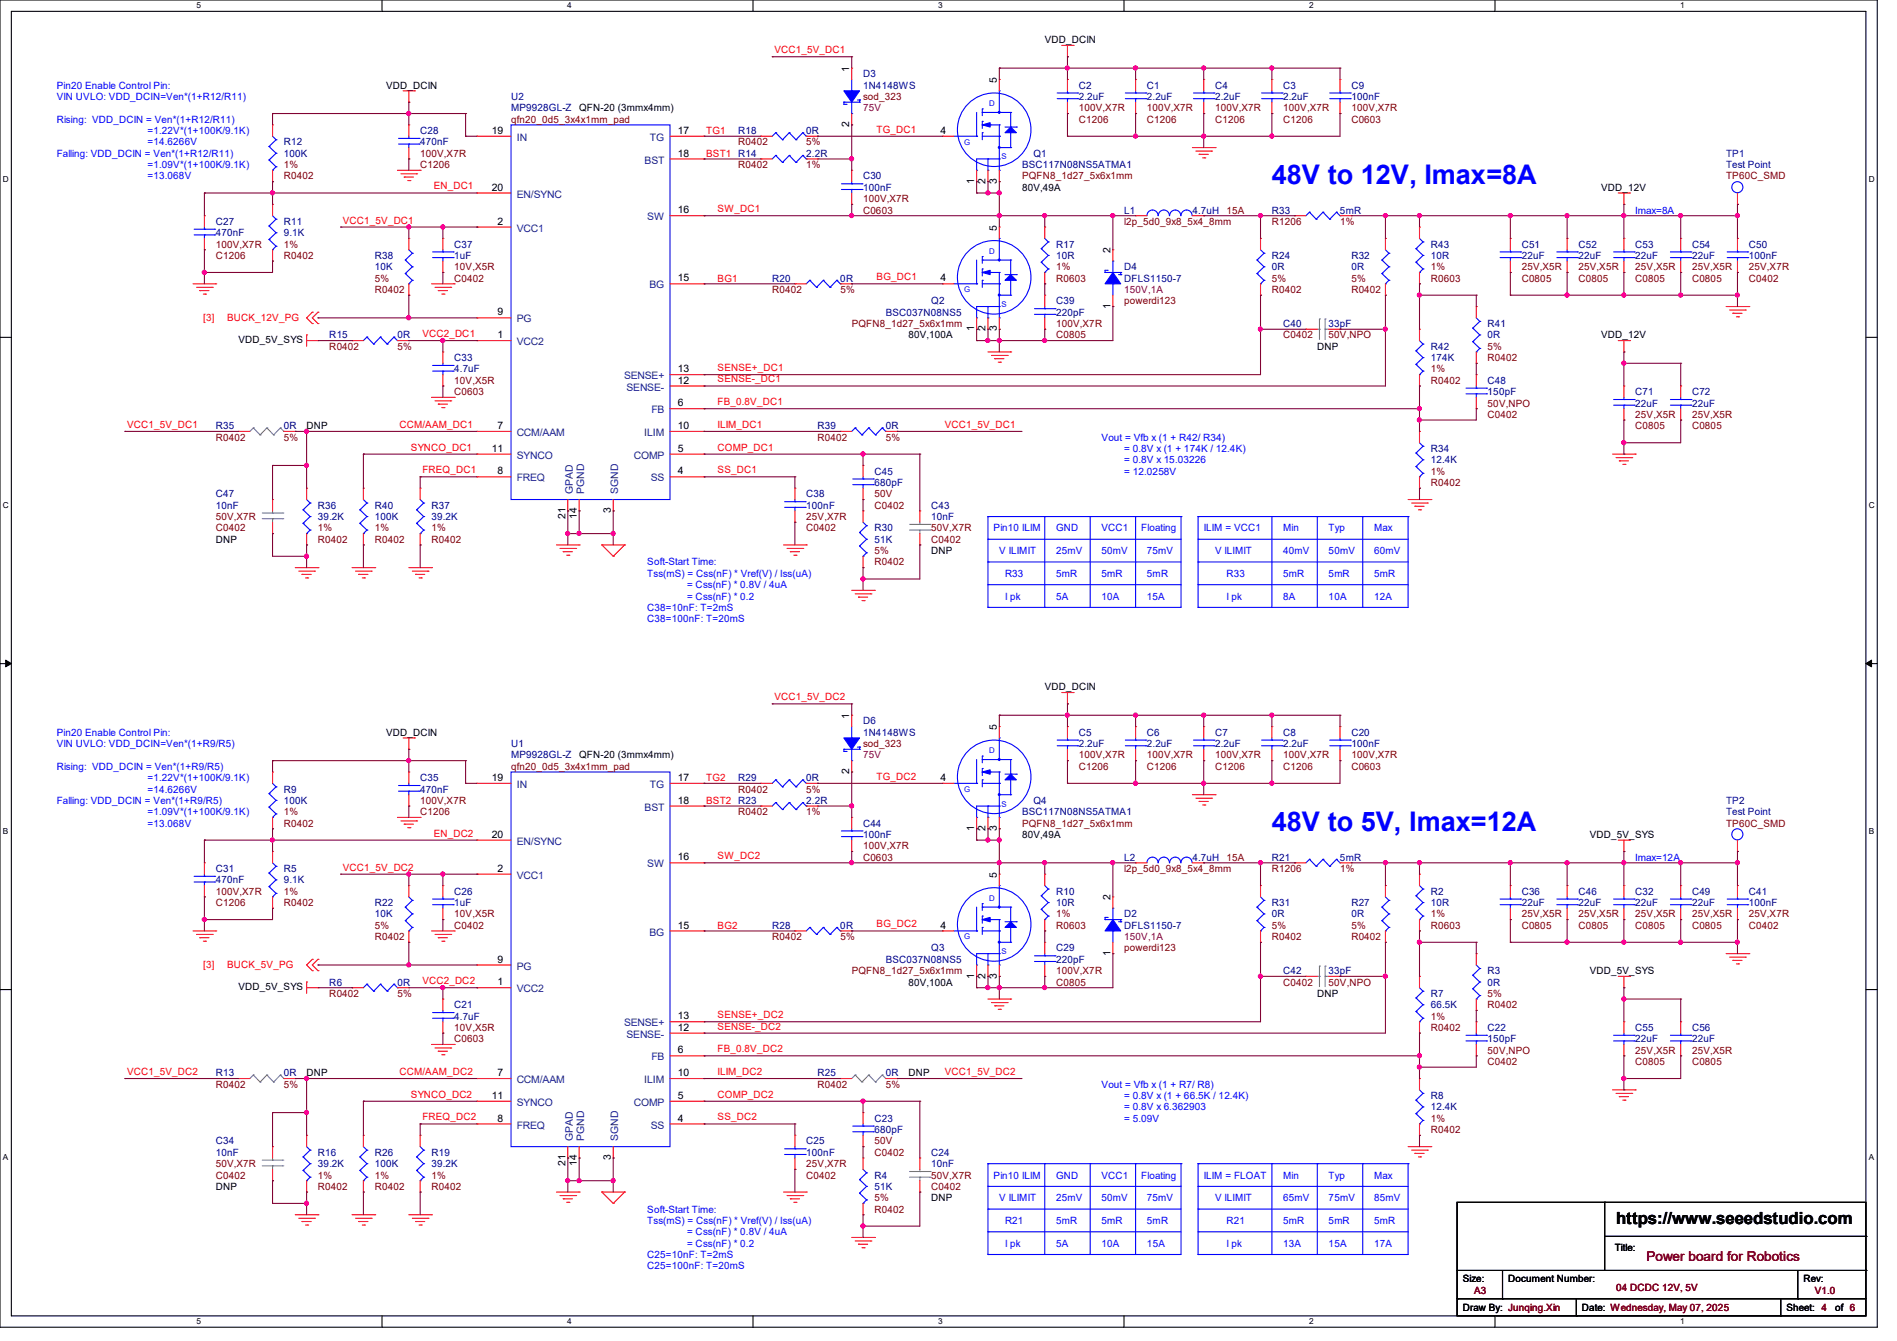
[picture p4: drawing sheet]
<svg xmlns="http://www.w3.org/2000/svg" width="297mm" height="210mm" viewBox="0 0 297 210" stroke-linecap="round" stroke-linejoin="round" font-family="sans-serif">
<defs><g id="words">
<g font-size="4.2" fill="#00f">
<text x="199.1" y="28.8">48V to 12V, Imax=8A</text>
<text x="199.1" y="130.2">48V to 5V, Imax=12A</text>
</g>
<text font-size="2.6" x="253" y="191.8">https://www.seeedstudio.com</text>
<text font-size="2.1" fill="#800000" x="257.8" y="197.5">Power board for Robotics</text>
<g font-size="1.6" fill="#f00">
<text x="121.2" y="8.3">VCC1_5V_DC1</text>
<text x="110.6" y="21">TG1</text>
<text x="137.2" y="20.8">TG_DC1</text>
<text x="67.9" y="29.7">EN_DC1</text>
<text x="110.6" y="24.6">BST1 R14</text>
<text x="53.7" y="35">VCC1_5V_DC1</text>
<text x="112.4" y="33.2">SW_DC1</text>
<text x="112.4" y="44.1">BG1</text>
<text x="137.2" y="43.9">BG_DC1</text>
<text x="31.8" y="50.3">[3]</text>
<text x="35.6" y="50.3">BUCK_12V_PG</text>
<text x="66.1" y="52.8">VCC2_DC1</text>
<text x="112.4" y="58.1">SENSE+_DC1</text>
<text x="112.4" y="59.9">SENSE-_DC1</text>
<text x="112.4" y="63.5">FB_0.8V_DC1</text>
<text x="19.9" y="67">VCC1_5V_DC1</text>
<text x="62.6" y="67">CCM/AAM_DC1</text>
<text x="64.3" y="70.6">SYNCO_DC1</text>
<text x="112.4" y="67">ILIM_DC1</text>
<text x="112.4" y="70.6">COMP_DC1</text>
<text x="147.9" y="67">VCC1_5V_DC1</text>
<text x="66.1" y="74.1">FREQ_DC1</text>
<text x="112.4" y="74.1">SS_DC1</text>
<text x="121.2" y="109.7">VCC1_5V_DC2</text>
<text x="110.6" y="122.3">TG2</text>
<text x="110.6" y="125.9">BST2 R23</text>
<text x="137.2" y="122.1">TG_DC2</text>
<text x="67.9" y="131">EN_DC2</text>
<text x="53.7" y="136.4">VCC1_5V_DC2</text>
<text x="112.4" y="134.6">SW_DC2</text>
<text x="112.4" y="145.5">BG2</text>
<text x="137.2" y="145.2">BG_DC2</text>
<text x="31.8" y="151.7">[3]</text>
<text x="35.6" y="151.7">BUCK_5V_PG</text>
<text x="66.1" y="154.1">VCC2_DC2</text>
<text x="112.4" y="159.5">SENSE+_DC2</text>
<text x="112.4" y="161.2">SENSE-_DC2</text>
<text x="112.4" y="164.8">FB_0.8V_DC2</text>
<text x="19.9" y="168.4">VCC1_5V_DC2</text>
<text x="62.6" y="168.4">CCM/AAM_DC2</text>
<text x="64.3" y="171.9">SYNCO_DC2</text>
<text x="112.4" y="168.4">ILIM_DC2</text>
<text x="112.4" y="171.9">COMP_DC2</text>
<text x="147.9" y="168.4">VCC1_5V_DC2</text>
<text x="66.1" y="175.5">FREQ_DC2</text>
<text x="112.4" y="175.5">SS_DC2</text>
</g>
<g font-size="1.6">
<text x="133" y="11.2" transform="rotate(-90 133 11.2)">1</text>
<text x="163.6" y="6.8">VDD_DCIN</text>
<text x="60.5" y="13.9">VDD_DCIN</text>
<text x="90.7" y="17.4">QFN-20 (3mmx4mm)</text>
<text x="156.1" y="13" transform="rotate(-90 156.1 13)">5</text>
<text x="77" y="21">19</text>
<text x="106.1" y="21">17</text>
<text x="133" y="19.9" transform="rotate(-90 133 19.9)">2</text>
<text x="147.2" y="21">4</text>
<text x="77" y="29.8">20</text>
<text x="106.1" y="24.5">18</text>
<text x="152.5" y="28.8" transform="rotate(-90 152.5 28.8)">1</text>
<text x="154.3" y="28.8" transform="rotate(-90 154.3 28.8)">2</text>
<text x="156.1" y="28.8" transform="rotate(-90 156.1 28.8)">3</text>
<text x="160" y="29.9">80V,49A</text>
<text x="250.7" y="29.9">VDD_12V</text>
<text x="77.9" y="35.2">2</text>
<text x="106.1" y="33.4">16</text>
<text x="156.1" y="36.1" transform="rotate(-90 156.1 36.1)">5</text>
<text x="173.9" y="39.7" transform="rotate(-90 173.9 39.7)">2</text>
<text x="106.1" y="44.1">15</text>
<text x="147.2" y="44.1">4</text>
<text x="37.3" y="53.7">VDD_5V_SYS</text>
<text x="77.9" y="53">1</text>
<text x="77.9" y="49.4">9</text>
<text x="142.2" y="53">80V,100A</text>
<text x="152.5" y="51.9" transform="rotate(-90 152.5 51.9)">1</text>
<text x="154.3" y="51.9" transform="rotate(-90 154.3 51.9)">2</text>
<text x="156.1" y="51.9" transform="rotate(-90 156.1 51.9)">3</text>
<text x="173.9" y="48.3" transform="rotate(-90 173.9 48.3)">1</text>
<text x="250.7" y="53">VDD_12V</text>
<text x="106.1" y="58.3">13</text>
<text x="206.2" y="54.8">DNP</text>
<text x="106.1" y="63.6">6</text>
<text x="106.1" y="60.1">12</text>
<text x="48" y="67.2">DNP</text>
<text x="77" y="70.7">11</text>
<text x="77.9" y="67.2">7</text>
<text x="106.1" y="70.7">5</text>
<text x="106.1" y="67.2">10</text>
<text x="77.9" y="74.3">8</text>
<text x="106.1" y="74.3">4</text>
<text x="88.5" y="81.2" transform="rotate(-90 88.5 81.2)">21</text>
<text x="90.3" y="81.2" transform="rotate(-90 90.3 81.2)">14</text>
<text x="95.6" y="80.3" transform="rotate(-90 95.6 80.3)">3</text>
<text x="33.8" y="85">DNP</text>
<text x="145.8" y="86.8">DNP</text>
<text x="133" y="112.6" transform="rotate(-90 133 112.6)">1</text>
<text x="163.6" y="108.1">VDD_DCIN</text>
<text x="60.5" y="115.2">VDD_DCIN</text>
<text x="90.7" y="118.8">QFN-20 (3mmx4mm)</text>
<text x="156.1" y="114.3" transform="rotate(-90 156.1 114.3)">5</text>
<text x="77" y="122.3">19</text>
<text x="106.1" y="122.3">17</text>
<text x="106.1" y="125.9">18</text>
<text x="133" y="121.2" transform="rotate(-90 133 121.2)">2</text>
<text x="147.2" y="122.3">4</text>
<text x="77" y="131.2">20</text>
<text x="152.5" y="130.1" transform="rotate(-90 152.5 130.1)">1</text>
<text x="154.3" y="130.1" transform="rotate(-90 154.3 130.1)">2</text>
<text x="156.1" y="130.1" transform="rotate(-90 156.1 130.1)">3</text>
<text x="160" y="131.2">80V,49A</text>
<text x="248.9" y="131.2">VDD_5V_SYS</text>
<text x="77.9" y="136.5">2</text>
<text x="106.1" y="134.7">16</text>
<text x="156.1" y="137.5" transform="rotate(-90 156.1 137.5)">5</text>
<text x="173.9" y="141" transform="rotate(-90 173.9 141)">2</text>
<text x="106.1" y="145.4">15</text>
<text x="147.2" y="145.4">4</text>
<text x="173.9" y="149.7" transform="rotate(-90 173.9 149.7)">1</text>
<text x="37.3" y="155.1">VDD_5V_SYS</text>
<text x="77.9" y="154.3">1</text>
<text x="77.9" y="150.8">9</text>
<text x="142.2" y="154.3">80V,100A</text>
<text x="152.5" y="153.2" transform="rotate(-90 152.5 153.2)">1</text>
<text x="154.3" y="153.2" transform="rotate(-90 154.3 153.2)">2</text>
<text x="156.1" y="153.2" transform="rotate(-90 156.1 153.2)">3</text>
<text x="248.9" y="152.6">VDD_5V_SYS</text>
<text x="106.1" y="161.4">12</text>
<text x="106.1" y="159.6">13</text>
<text x="206.2" y="156.1">DNP</text>
<text x="106.1" y="165">6</text>
<text x="48" y="168.6">DNP</text>
<text x="77" y="172.1">11</text>
<text x="77.9" y="168.5">7</text>
<text x="106.1" y="172.1">5</text>
<text x="106.1" y="168.5">10</text>
<text x="142.2" y="168.6">DNP</text>
<text x="77.9" y="175.6">8</text>
<text x="106.1" y="175.6">4</text>
<text x="88.5" y="182.6" transform="rotate(-90 88.5 182.6)">21</text>
<text x="90.3" y="182.6" transform="rotate(-90 90.3 182.6)">14</text>
<text x="95.6" y="181.7" transform="rotate(-90 95.6 181.7)">3</text>
<text x="33.8" y="186.3">DNP</text>
<text x="145.8" y="188.1">DNP</text>
<text x="252.8" y="196">Title:</text>
<text x="229" y="200.7">Size:</text>
<text x="236.1" y="200.7">Document Number:</text>
<text x="282.4" y="200.7">Rev:</text>
<text x="229" y="205.4">Draw By: Junqing.Xin</text>
<text x="247.7" y="205.4">Date: Wednesday, May 07, 2025</text>
<text x="279.7" y="205.4">Sheet: 4</text>
<text x="287.3" y="205.4">of 6</text>
</g>
<g font-size="1.6" fill="#00f">
<text x="8.9" y="13.9">Pin20 Enable Control Pin:</text>
<text x="8.9" y="15.7">VIN UVLO: VDD_DCIN=Ven*(1+R12/R11)</text>
<text x="8.9" y="19.2">Rising: VDD_DCIN = Ven*(1+R12/R11)</text>
<text x="23.1" y="21">=1.22V*(1+100K/9.1K)</text>
<text x="23.1" y="22.8">=14.6266V</text>
<text x="8.9" y="24.6">Falling: VDD_DCIN = Ven*(1+R12/R11)</text>
<text x="23.1" y="26.3">=1.09V*(1+100K/9.1K)</text>
<text x="23.1" y="28.1">=13.068V</text>
<text x="256" y="33.4">Imax=8A</text>
<text x="172.5" y="69">Vout = Vfb x (1 + R42/ R34)</text>
<text x="176" y="70.8">= 0.8V x (1 + 174K / 12.4K)</text>
<text x="176" y="72.6">= 0.8V x 15.03226</text>
<text x="176" y="74.3">= 12.0258V</text>
<text x="155.6" y="83.2">Pin10 ILIM</text>
<text x="165.4" y="83.2">GND</text>
<text x="172.5" y="83.2">VCC1</text>
<text x="178.7" y="83.2">Floating</text>
<text x="188.5" y="83.2">ILIM = VCC1</text>
<text x="200.9" y="83.2">Min</text>
<text x="208" y="83.2">Typ</text>
<text x="215.1" y="83.2">Max</text>
<text x="101.3" y="88.6">Soft-Start Time:</text>
<text x="156.5" y="86.8">V ILIMIT</text>
<text x="165.4" y="86.8">25mV</text>
<text x="172.5" y="86.8">50mV</text>
<text x="179.6" y="86.8">75mV</text>
<text x="190.2" y="86.8">V ILIMIT</text>
<text x="200.9" y="86.8">40mV</text>
<text x="208" y="86.8">50mV</text>
<text x="215.1" y="86.8">60mV</text>
<text x="101.3" y="95.7">C38=10nF: T=2mS</text>
<text x="101.3" y="90.3">Tss(mS) = Css(nF) * Vref(V) / Iss(uA)</text>
<text x="107.6" y="93.9">= Css(nF) * 0.2</text>
<text x="107.6" y="92.1">= Css(nF) * 0.8V / 4uA</text>
<text x="157.4" y="93.9">I pk</text>
<text x="157.4" y="90.3">R33</text>
<text x="165.3" y="93.9">5A</text>
<text x="165.4" y="90.3">5mR</text>
<text x="172.5" y="93.9">10A</text>
<text x="172.5" y="90.3">5mR</text>
<text x="179.6" y="90.3">5mR</text>
<text x="179.6" y="93.9">15A</text>
<text x="192" y="90.3">R33</text>
<text x="192" y="93.9">I pk</text>
<text x="200.9" y="93.9">8A</text>
<text x="200.9" y="90.3">5mR</text>
<text x="208" y="90.3">5mR</text>
<text x="208" y="93.9">10A</text>
<text x="215.1" y="90.3">5mR</text>
<text x="215.1" y="93.9">12A</text>
<text x="101.3" y="97.4">C38=100nF: T=20mS</text>
<text x="8.9" y="115.2">Pin20 Enable Control Pin:</text>
<text x="8.9" y="117">VIN UVLO: VDD_DCIN=Ven*(1+R9/R5)</text>
<text x="8.9" y="125.9">Falling: VDD_DCIN = Ven*(1+R9/R5)</text>
<text x="8.9" y="120.6">Rising: VDD_DCIN = Ven*(1+R9/R5)</text>
<text x="23.1" y="122.3">=1.22V*(1+100K/9.1K)</text>
<text x="23.1" y="124.1">=14.6266V</text>
<text x="23.1" y="127.7">=1.09V*(1+100K/9.1K)</text>
<text x="23.1" y="129.5">=13.068V</text>
<text x="256" y="134.8">Imax=12A</text>
<text x="172.5" y="170.3">Vout = Vfb x (1 + R7/ R8)</text>
<text x="176" y="173.9">= 0.8V x 6.362903</text>
<text x="176" y="172.1">= 0.8V x (1 + 66.5K / 12.4K)</text>
<text x="176" y="175.7">= 5.09V</text>
<text x="155.6" y="184.6">Pin10 ILIM</text>
<text x="165.4" y="184.6">GND</text>
<text x="172.5" y="184.6">VCC1</text>
<text x="178.7" y="184.6">Floating</text>
<text x="188.5" y="184.6">ILIM = FLOAT</text>
<text x="200.9" y="184.6">Min</text>
<text x="208" y="184.6">Typ</text>
<text x="215.1" y="184.6">Max</text>
<text x="101.3" y="189.9">Soft-Start Time:</text>
<text x="101.3" y="191.7">Tss(mS) = Css(nF) * Vref(V) / Iss(uA)</text>
<text x="156.5" y="188.1">V ILIMIT</text>
<text x="157.4" y="191.7">R21</text>
<text x="165.4" y="188.1">25mV</text>
<text x="165.4" y="191.7">5mR</text>
<text x="172.5" y="191.7">5mR</text>
<text x="172.5" y="188.1">50mV</text>
<text x="179.6" y="191.7">5mR</text>
<text x="179.6" y="188.1">75mV</text>
<text x="190.2" y="188.1">V ILIMIT</text>
<text x="192" y="191.7">R21</text>
<text x="200.9" y="191.7">5mR</text>
<text x="200.9" y="188.1">65mV</text>
<text x="208" y="188.1">75mV</text>
<text x="208" y="191.7">5mR</text>
<text x="215.1" y="191.7">5mR</text>
<text x="215.1" y="188.1">85mV</text>
<text x="101.3" y="197">C25=10nF: T=2mS</text>
<text x="107.6" y="193.5">= Css(nF) * 0.8V / 4uA</text>
<text x="107.6" y="195.2">= Css(nF) * 0.2</text>
<text x="157.4" y="195.2">I pk</text>
<text x="165.4" y="195.2">5A</text>
<text x="172.5" y="195.2">10A</text>
<text x="179.6" y="195.2">15A</text>
<text x="192" y="195.2">I pk</text>
<text x="200.9" y="195.2">13A</text>
<text x="208" y="195.2">15A</text>
<text x="215.1" y="195.2">17A</text>
<text x="101.3" y="198.8">C25=100nF: T=20mS</text>
</g>
<g font-size="1.6" fill="#000080">
<text x="80" y="15.7">U2</text>
<text x="80" y="17.4">MP9928GL-Z</text>
<text x="135.1" y="12.1">D3</text>
<text x="135.1" y="13.9">1N4148WS</text>
<text x="168.9" y="13.9">C2</text>
<text x="168.9" y="15.7">2.2uF</text>
<text x="179.6" y="13.9">C1</text>
<text x="179.6" y="15.7">2.2uF</text>
<text x="190.2" y="13.9">C4</text>
<text x="190.2" y="15.7">2.2uF</text>
<text x="200.9" y="13.9">C3</text>
<text x="200.9" y="15.7">2.2uF</text>
<text x="211.6" y="13.9">C9</text>
<text x="211.6" y="15.7">100nF</text>
<text x="44.4" y="22.8">R12</text>
<text x="65.8" y="21">C28</text>
<text x="65.8" y="22.8">470nF</text>
<text x="115.6" y="21">R18</text>
<text x="126.2" y="21">0R</text>
<text x="44.4" y="24.6">100K</text>
<text x="126.2" y="24.6">2.2R</text>
<text x="135.1" y="28.1">C30</text>
<text x="135.1" y="29.9">100nF</text>
<text x="160" y="26.3">BSC117N08NS5ATMA1</text>
<text x="161.8" y="24.6">Q1</text>
<text x="270.3" y="24.6">TP1</text>
<text x="270.3" y="26.3">Test Point</text>
<text x="33.8" y="35.2">C27</text>
<text x="44.4" y="35.2">R11</text>
<text x="176" y="33.4">L1</text>
<text x="186.7" y="33.4">4.7uH</text>
<text x="199.1" y="33.4">R33</text>
<text x="209.8" y="33.4">5mR</text>
<text x="33.8" y="37">470nF</text>
<text x="44.4" y="37">9.1K</text>
<text x="58.7" y="40.6">R38</text>
<text x="71.1" y="38.8">C37</text>
<text x="71.1" y="40.6">1uF</text>
<text x="165.4" y="38.8">R17</text>
<text x="165.4" y="40.6">10R</text>
<text x="199.1" y="40.6">R24</text>
<text x="211.6" y="40.6">R32</text>
<text x="224" y="38.8">R43</text>
<text x="224" y="40.6">10R</text>
<text x="238.3" y="38.8">C51</text>
<text x="238.3" y="40.6">22uF</text>
<text x="247.1" y="38.8">C52</text>
<text x="247.1" y="40.6">22uF</text>
<text x="256" y="38.8">C53</text>
<text x="256" y="40.6">22uF</text>
<text x="264.9" y="38.8">C54</text>
<text x="264.9" y="40.6">22uF</text>
<text x="273.8" y="38.8">C50</text>
<text x="273.8" y="40.6">100nF</text>
<text x="58.7" y="42.3">10K</text>
<text x="120.9" y="44.1">R20</text>
<text x="131.6" y="44.1">0R</text>
<text x="145.8" y="47.7">Q2</text>
<text x="165.4" y="47.7">C39</text>
<text x="176" y="42.3">D4</text>
<text x="176" y="44.1">DFLS1150-7</text>
<text x="199.1" y="42.3">0R</text>
<text x="211.6" y="42.3">0R</text>
<text x="51.6" y="53">R15</text>
<text x="62.2" y="53">0R</text>
<text x="138.7" y="49.4">BSC037N08NS5</text>
<text x="165.4" y="49.4">220pF</text>
<text x="200.9" y="51.2">C40</text>
<text x="208" y="51.2">33pF</text>
<text x="232.9" y="51.2">R41</text>
<text x="232.9" y="53">0R</text>
<text x="71.1" y="56.6">C33</text>
<text x="71.1" y="58.3">4.7uF</text>
<text x="224" y="54.8">R42</text>
<text x="224" y="56.6">174K</text>
<text x="232.9" y="60.1">C48</text>
<text x="232.9" y="61.9">150pF</text>
<text x="256" y="61.9">C71</text>
<text x="256" y="63.7">22uF</text>
<text x="264.9" y="61.9">C72</text>
<text x="264.9" y="63.7">22uF</text>
<text x="33.8" y="67.2">R35</text>
<text x="44.4" y="67.2">0R</text>
<text x="128" y="67.2">R39</text>
<text x="138.7" y="67.2">0R</text>
<text x="224" y="70.8">R34</text>
<text x="33.8" y="77.9">C47</text>
<text x="126.2" y="77.9">C38</text>
<text x="136.9" y="74.3">C45</text>
<text x="136.9" y="76.1">680pF</text>
<text x="224" y="72.6">12.4K</text>
<text x="33.8" y="79.7">10nF</text>
<text x="49.8" y="79.7">R36</text>
<text x="49.8" y="81.4">39.2K</text>
<text x="58.7" y="79.7">R40</text>
<text x="58.7" y="81.4">100K</text>
<text x="67.6" y="79.7">R37</text>
<text x="67.6" y="81.4">39.2K</text>
<text x="126.2" y="79.7">100nF</text>
<text x="136.9" y="83.2">R30</text>
<text x="145.8" y="79.7">C43</text>
<text x="145.8" y="81.4">10nF</text>
<text x="136.9" y="85">51K</text>
<text x="135.1" y="113.5">D6</text>
<text x="80" y="117">U1</text>
<text x="80" y="118.8">MP9928GL-Z</text>
<text x="135.1" y="115.2">1N4148WS</text>
<text x="168.9" y="115.2">C5</text>
<text x="168.9" y="117">2.2uF</text>
<text x="179.6" y="115.2">C6</text>
<text x="179.6" y="117">2.2uF</text>
<text x="190.2" y="115.2">C7</text>
<text x="190.2" y="117">2.2uF</text>
<text x="200.9" y="115.2">C8</text>
<text x="200.9" y="117">2.2uF</text>
<text x="211.6" y="115.2">C20</text>
<text x="211.6" y="117">100nF</text>
<text x="44.4" y="124.1">R9</text>
<text x="44.4" y="125.9">100K</text>
<text x="65.8" y="122.3">C35</text>
<text x="65.8" y="124.1">470nF</text>
<text x="115.6" y="122.3">R29</text>
<text x="126.2" y="122.3">0R</text>
<text x="126.2" y="125.9">2.2R</text>
<text x="161.8" y="125.9">Q4</text>
<text x="270.3" y="125.9">TP2</text>
<text x="135.1" y="129.5">C44</text>
<text x="135.1" y="131.2">100nF</text>
<text x="160" y="127.7">BSC117N08NS5ATMA1</text>
<text x="270.3" y="127.7">Test Point</text>
<text x="33.8" y="136.6">C31</text>
<text x="44.4" y="136.6">R5</text>
<text x="176" y="134.8">L2</text>
<text x="186.7" y="134.8">4.7uH</text>
<text x="199.1" y="134.8">R21</text>
<text x="209.8" y="134.8">5mR</text>
<text x="33.8" y="138.3">470nF</text>
<text x="44.4" y="138.3">9.1K</text>
<text x="58.7" y="141.9">R22</text>
<text x="58.7" y="143.7">10K</text>
<text x="71.1" y="140.1">C26</text>
<text x="71.1" y="141.9">1uF</text>
<text x="165.4" y="140.1">R10</text>
<text x="165.4" y="141.9">10R</text>
<text x="176" y="143.7">D2</text>
<text x="199.1" y="141.9">R31</text>
<text x="199.1" y="143.7">0R</text>
<text x="211.6" y="141.9">R27</text>
<text x="211.6" y="143.7">0R</text>
<text x="224" y="140.1">R2</text>
<text x="224" y="141.9">10R</text>
<text x="238.3" y="140.1">C36</text>
<text x="238.3" y="141.9">22uF</text>
<text x="247.1" y="140.1">C46</text>
<text x="247.1" y="141.9">22uF</text>
<text x="256" y="140.1">C32</text>
<text x="256" y="141.9">22uF</text>
<text x="264.9" y="140.1">C49</text>
<text x="264.9" y="141.9">22uF</text>
<text x="273.8" y="140.1">C41</text>
<text x="273.8" y="141.9">100nF</text>
<text x="120.9" y="145.5">R28</text>
<text x="131.6" y="145.5">0R</text>
<text x="145.8" y="149">Q3</text>
<text x="165.4" y="149">C29</text>
<text x="176" y="145.5">DFLS1150-7</text>
<text x="51.6" y="154.3">R6</text>
<text x="62.2" y="154.3">0R</text>
<text x="138.7" y="150.8">BSC037N08NS5</text>
<text x="165.4" y="150.8">220pF</text>
<text x="200.9" y="152.6">C42</text>
<text x="208" y="152.6">33pF</text>
<text x="232.9" y="152.6">R3</text>
<text x="232.9" y="154.3">0R</text>
<text x="71.1" y="157.9">C21</text>
<text x="71.1" y="159.7">4.7uF</text>
<text x="224" y="156.1">R7</text>
<text x="224" y="157.9">66.5K</text>
<text x="232.9" y="161.5">C22</text>
<text x="256" y="161.5">C55</text>
<text x="264.9" y="161.5">C56</text>
<text x="232.9" y="163.2">150pF</text>
<text x="256" y="163.2">22uF</text>
<text x="264.9" y="163.2">22uF</text>
<text x="33.8" y="168.6">R13</text>
<text x="44.4" y="168.6">0R</text>
<text x="128" y="168.6">R25</text>
<text x="138.7" y="168.6">0R</text>
<text x="224" y="172.1">R8</text>
<text x="224" y="173.9">12.4K</text>
<text x="33.8" y="179.2">C34</text>
<text x="126.2" y="179.2">C25</text>
<text x="136.9" y="175.7">C23</text>
<text x="136.9" y="177.5">680pF</text>
<text x="33.8" y="181">10nF</text>
<text x="49.8" y="181">R16</text>
<text x="49.8" y="182.8">39.2K</text>
<text x="58.7" y="181">R26</text>
<text x="58.7" y="182.8">100K</text>
<text x="67.6" y="181">R19</text>
<text x="67.6" y="182.8">39.2K</text>
<text x="126.2" y="181">100nF</text>
<text x="136.9" y="184.6">R4</text>
<text x="145.8" y="181">C24</text>
<text x="145.8" y="182.8">10nF</text>
<text x="136.9" y="186.3">51K</text>
</g>
<g font-size="1.6" fill="#800000">
<text x="135.1" y="15.7">sod_323</text>
<text x="168.9" y="17.4">100V,X7R</text>
<text x="179.6" y="17.4">100V,X7R</text>
<text x="190.2" y="17.4">100V,X7R</text>
<text x="200.9" y="17.4">100V,X7R</text>
<text x="211.6" y="17.4">100V,X7R</text>
<text x="80" y="19.2">qfn20_0d5_3x4x1mm_pad</text>
<text x="115.6" y="22.8">R0402</text>
<text x="126.2" y="22.8">5%</text>
<text x="168.9" y="19.2">C1206</text>
<text x="179.6" y="19.2">C1206</text>
<text x="190.2" y="19.2">C1206</text>
<text x="200.9" y="19.2">C1206</text>
<text x="211.6" y="19.2">C0603</text>
<text x="44.4" y="26.3">1%</text>
<text x="44.4" y="28.1">R0402</text>
<text x="65.8" y="26.3">C1206</text>
<text x="65.8" y="24.6">100V,X7R</text>
<text x="115.6" y="26.3">R0402</text>
<text x="126.2" y="26.3">1%</text>
<text x="160" y="28.1">PQFN8_1d27_5x6x1mm</text>
<text x="270.3" y="28.1">TP60C_SMD</text>
<text x="135.1" y="33.4">C0603</text>
<text x="135.1" y="31.7">100V,X7R</text>
<text x="176" y="35.2">l2p_5d0_9x8_5x4_8mm</text>
<text x="192" y="33.4">15A</text>
<text x="199.1" y="35.2">R1206</text>
<text x="209.8" y="35.2">1%</text>
<text x="33.8" y="40.6">C1206</text>
<text x="33.8" y="38.8">100V,X7R</text>
<text x="44.4" y="38.8">1%</text>
<text x="44.4" y="40.6">R0402</text>
<text x="58.7" y="44.1">5%</text>
<text x="58.7" y="45.9">R0402</text>
<text x="71.1" y="44.1">C0402</text>
<text x="71.1" y="42.3">10V,X5R</text>
<text x="120.9" y="45.9">R0402</text>
<text x="131.6" y="45.9">5%</text>
<text x="165.4" y="42.3">1%</text>
<text x="165.4" y="44.1">R0603</text>
<text x="176" y="47.7">powerdi123</text>
<text x="199.1" y="44.1">5%</text>
<text x="199.1" y="45.9">R0402</text>
<text x="211.6" y="44.1">5%</text>
<text x="211.6" y="45.9">R0402</text>
<text x="224" y="42.3">1%</text>
<text x="224" y="44.1">R0603</text>
<text x="238.3" y="44.1">C0805</text>
<text x="238.3" y="42.3">25V,X5R</text>
<text x="247.1" y="44.1">C0805</text>
<text x="247.1" y="42.3">25V,X5R</text>
<text x="256" y="44.1">C0805</text>
<text x="256" y="42.3">25V,X5R</text>
<text x="264.9" y="44.1">C0805</text>
<text x="264.9" y="42.3">25V,X5R</text>
<text x="273.8" y="44.1">C0402</text>
<text x="273.8" y="42.3">25V,X7R</text>
<text x="133.3" y="51.2">PQFN8_1d27_5x6x1mm</text>
<text x="165.4" y="53">C0805</text>
<text x="165.4" y="51.2">100V,X7R</text>
<text x="200.9" y="53">C0402</text>
<text x="208" y="53">50V,NPO</text>
<text x="51.6" y="54.8">R0402</text>
<text x="62.2" y="54.8">5%</text>
<text x="224" y="58.3">1%</text>
<text x="232.9" y="54.8">5%</text>
<text x="232.9" y="56.6">R0402</text>
<text x="71.1" y="61.9">C0603</text>
<text x="71.1" y="60.1">10V,X5R</text>
<text x="224" y="60.1">R0402</text>
<text x="232.9" y="65.4">C0402</text>
<text x="232.9" y="63.7">50V,NPO</text>
<text x="256" y="65.4">25V,X5R</text>
<text x="264.9" y="65.4">25V,X5R</text>
<text x="33.8" y="69">R0402</text>
<text x="44.4" y="69">5%</text>
<text x="128" y="69">R0402</text>
<text x="138.7" y="69">5%</text>
<text x="256" y="67.2">C0805</text>
<text x="264.9" y="67.2">C0805</text>
<text x="136.9" y="77.9">50V</text>
<text x="224" y="74.3">1%</text>
<text x="224" y="76.1">R0402</text>
<text x="33.8" y="83.2">C0402</text>
<text x="33.8" y="81.4">50V,X7R</text>
<text x="49.8" y="83.2">1%</text>
<text x="58.7" y="83.2">1%</text>
<text x="67.6" y="83.2">1%</text>
<text x="126.2" y="83.2">C0402</text>
<text x="126.2" y="81.4">25V,X7R</text>
<text x="136.9" y="79.7">C0402</text>
<text x="145.8" y="83.2">50V,X7R</text>
<text x="49.8" y="85">R0402</text>
<text x="58.7" y="85">R0402</text>
<text x="67.6" y="85">R0402</text>
<text x="136.9" y="86.8">5%</text>
<text x="136.9" y="88.6">R0402</text>
<text x="145.8" y="85">C0402</text>
<text x="135.1" y="117">sod_323</text>
<text x="168.9" y="118.8">100V,X7R</text>
<text x="179.6" y="118.8">100V,X7R</text>
<text x="190.2" y="118.8">100V,X7R</text>
<text x="200.9" y="118.8">100V,X7R</text>
<text x="211.6" y="118.8">100V,X7R</text>
<text x="65.8" y="125.9">100V,X7R</text>
<text x="80" y="120.6">qfn20_0d5_3x4x1mm_pad</text>
<text x="115.6" y="124.1">R0402</text>
<text x="126.2" y="124.1">5%</text>
<text x="168.9" y="120.6">C1206</text>
<text x="179.6" y="120.6">C1206</text>
<text x="190.2" y="120.6">C1206</text>
<text x="200.9" y="120.6">C1206</text>
<text x="211.6" y="120.6">C0603</text>
<text x="44.4" y="127.7">1%</text>
<text x="44.4" y="129.5">R0402</text>
<text x="65.8" y="127.7">C1206</text>
<text x="115.6" y="127.7">R0402</text>
<text x="126.2" y="127.7">1%</text>
<text x="160" y="129.5">PQFN8_1d27_5x6x1mm</text>
<text x="270.3" y="129.5">TP60C_SMD</text>
<text x="135.1" y="134.8">C0603</text>
<text x="135.1" y="133">100V,X7R</text>
<text x="176" y="136.6">l2p_5d0_9x8_5x4_8mm</text>
<text x="192" y="134.8">15A</text>
<text x="199.1" y="136.6">R1206</text>
<text x="209.8" y="136.6">1%</text>
<text x="33.8" y="141.9">C1206</text>
<text x="33.8" y="140.1">100V,X7R</text>
<text x="44.4" y="140.1">1%</text>
<text x="44.4" y="141.9">R0402</text>
<text x="71.1" y="143.7">10V,X5R</text>
<text x="165.4" y="143.7">1%</text>
<text x="224" y="143.7">1%</text>
<text x="238.3" y="143.7">25V,X5R</text>
<text x="247.1" y="143.7">25V,X5R</text>
<text x="256" y="143.7">25V,X5R</text>
<text x="264.9" y="143.7">25V,X5R</text>
<text x="273.8" y="143.7">25V,X7R</text>
<text x="58.7" y="145.5">5%</text>
<text x="58.7" y="147.2">R0402</text>
<text x="71.1" y="145.5">C0402</text>
<text x="120.9" y="147.2">R0402</text>
<text x="131.6" y="147.2">5%</text>
<text x="165.4" y="145.5">R0603</text>
<text x="176" y="149">powerdi123</text>
<text x="199.1" y="145.5">5%</text>
<text x="199.1" y="147.2">R0402</text>
<text x="211.6" y="145.5">5%</text>
<text x="211.6" y="147.2">R0402</text>
<text x="224" y="145.5">R0603</text>
<text x="238.3" y="145.5">C0805</text>
<text x="247.1" y="145.5">C0805</text>
<text x="256" y="145.5">C0805</text>
<text x="264.9" y="145.5">C0805</text>
<text x="273.8" y="145.5">C0402</text>
<text x="133.3" y="152.6">PQFN8_1d27_5x6x1mm</text>
<text x="165.4" y="154.3">C0805</text>
<text x="165.4" y="152.6">100V,X7R</text>
<text x="200.9" y="154.3">C0402</text>
<text x="208" y="154.3">50V,NPO</text>
<text x="51.6" y="156.1">R0402</text>
<text x="62.2" y="156.1">5%</text>
<text x="71.1" y="161.5">10V,X5R</text>
<text x="224" y="159.7">1%</text>
<text x="224" y="161.5">R0402</text>
<text x="232.9" y="156.1">5%</text>
<text x="232.9" y="157.9">R0402</text>
<text x="71.1" y="163.2">C0603</text>
<text x="232.9" y="166.8">C0402</text>
<text x="232.9" y="165">50V,NPO</text>
<text x="256" y="166.8">C0805</text>
<text x="256" y="165">25V,X5R</text>
<text x="264.9" y="166.8">C0805</text>
<text x="264.9" y="165">25V,X5R</text>
<text x="33.8" y="170.3">R0402</text>
<text x="44.4" y="170.3">5%</text>
<text x="128" y="170.3">R0402</text>
<text x="138.7" y="170.3">5%</text>
<text x="136.9" y="179.2">50V</text>
<text x="224" y="175.7">1%</text>
<text x="224" y="177.5">R0402</text>
<text x="33.8" y="184.6">C0402</text>
<text x="33.8" y="182.8">50V,X7R</text>
<text x="49.8" y="184.6">1%</text>
<text x="58.7" y="184.6">1%</text>
<text x="67.6" y="184.6">1%</text>
<text x="126.2" y="184.6">C0402</text>
<text x="126.2" y="182.8">25V,X7R</text>
<text x="136.9" y="181">C0402</text>
<text x="145.8" y="184.6">50V,X7R</text>
<text x="49.8" y="186.3">R0402</text>
<text x="58.7" y="186.3">R0402</text>
<text x="67.6" y="186.3">R0402</text>
<text x="136.9" y="188.1">5%</text>
<text x="136.9" y="189.9">R0402</text>
<text x="145.8" y="186.3">C0402</text>
<text x="230.8" y="202.7">A3</text>
<text x="253" y="202.2">04 DCDC 12V, 5V</text>
<text x="284.1" y="202.7">V1.0</text>
</g>
<g font-size="1.6" fill="#800040">
<text x="135.1" y="17.4">75V</text>
<text x="176" y="45.9">150V,1A</text>
<text x="135.1" y="118.8">75V</text>
<text x="176" y="147.2">150V,1A</text>
</g>
<g font-size="1.6" fill="#004080">
<text x="80.9" y="22.1">IN</text>
<text x="101.8" y="22.1">TG</text>
<text x="100.9" y="25.6">BST</text>
<text x="80.9" y="30.9">EN/SYNC</text>
<text x="101.3" y="34.5">SW</text>
<text x="80.9" y="36.3">VCC1</text>
<text x="101.7" y="45.2">BG</text>
<text x="80.9" y="50.5">PG</text>
<text x="80.9" y="54.1">VCC2</text>
<text x="97.7" y="59.4">SENSE+</text>
<text x="98.1" y="61.2">SENSE-</text>
<text x="102" y="64.7">FB</text>
<text x="80.9" y="68.3">CCM/AAM</text>
<text x="80.9" y="71.8">SYNCO</text>
<text x="99.2" y="71.8">COMP</text>
<text x="100.9" y="68.3">ILIM</text>
<text x="80.9" y="75.4">FREQ</text>
<text x="89.7" y="77.3" transform="rotate(-90 89.7 77.3)">GPAD</text>
<text x="91.4" y="77.3" transform="rotate(-90 91.4 77.3)">PGND</text>
<text x="96.8" y="77.3" transform="rotate(-90 96.8 77.3)">SGND</text>
<text x="101.9" y="75.4">SS</text>
<text x="80.9" y="123.4">IN</text>
<text x="101.8" y="123.4">TG</text>
<text x="100.9" y="127">BST</text>
<text x="80.9" y="132.3">EN/SYNC</text>
<text x="80.9" y="137.6">VCC1</text>
<text x="101.3" y="135.8">SW</text>
<text x="101.7" y="146.5">BG</text>
<text x="80.9" y="155.4">VCC2</text>
<text x="80.9" y="151.9">PG</text>
<text x="97.7" y="160.7">SENSE+</text>
<text x="98.1" y="162.5">SENSE-</text>
<text x="102" y="166.1">FB</text>
<text x="80.9" y="169.6">CCM/AAM</text>
<text x="80.9" y="173.2">SYNCO</text>
<text x="99.2" y="173.2">COMP</text>
<text x="100.9" y="169.6">ILIM</text>
<text x="80.9" y="176.7">FREQ</text>
<text x="89.7" y="178.7" transform="rotate(-90 89.7 178.7)">GPAD</text>
<text x="91.4" y="178.7" transform="rotate(-90 91.4 178.7)">PGND</text>
<text x="96.8" y="178.7" transform="rotate(-90 96.8 178.7)">SGND</text>
<text x="101.9" y="176.7">SS</text>
</g>
<g font-size="1.3">
<text x="30.8" y="1.3">5</text>
<text x="88.8" y="1.3">4</text>
<text x="146.9" y="1.3">3</text>
<text x="205" y="1.3">2</text>
<text x="263.1" y="1.3">1</text>
<text x=".5" y="28.4">D</text>
<text x="292.6" y="28.4">D</text>
<text x=".5" y="79.5">C</text>
<text x="292.6" y="79.5">C</text>
<text x=".5" y="130.6">B</text>
<text x="292.6" y="130.6">B</text>
<text x=".5" y="181.7">A</text>
<text x="292.6" y="181.7">A</text>
<text x="30.8" y="207.4">5</text>
<text x="88.8" y="207.4">4</text>
<text x="146.9" y="207.4">3</text>
<text x="205" y="207.4">2</text>
<text x="263.1" y="207.4">1</text>
</g>
<g font-size="1.2" fill="#00f">
<text x="154.9" y="16.6">D</text>
<text x="151" y="22.6">G</text>
<text x="156.8" y="25">S</text>
<text x="154.9" y="39.7">D</text>
<text x="151" y="45.8">G</text>
<text x="156.8" y="48.1">S</text>
<text x="154.9" y="117.9">D</text>
<text x="151" y="124">G</text>
<text x="156.8" y="126.3">S</text>
<text x="154.9" y="141.1">D</text>
<text x="151" y="147.1">G</text>
<text x="156.8" y="149.4">S</text>
</g>
</g></defs>
<path d="M0 0h293.9v207.9h-293.9zM1.8 1.8h290.3v204.3h-290.3z" fill="none" stroke="#000" stroke-width=".17"/>
<g fill="#fff">
<path d="M30.8 .2h.7v1.4h-.7z"/>
<path d="M30.8 206.2h.7v1.4h-.7z"/>
</g>
<path d="M59.8 0v1.8M59.8 206.1v1.8" fill="none" stroke="#000" stroke-width=".17"/>
<g fill="#fff">
<path d="M88.8 .2h.7v1.4h-.7z"/>
<path d="M88.8 206.2h.7v1.4h-.7z"/>
</g>
<path d="M117.9 0v1.8M117.9 206.1v1.8" fill="none" stroke="#000" stroke-width=".17"/>
<g fill="#fff">
<path d="M146.9 .2h.7v1.4h-.7z"/>
<path d="M146.9 206.2h.7v1.4h-.7z"/>
</g>
<path d="M176 0v1.8M176 206.1v1.8" fill="none" stroke="#000" stroke-width=".17"/>
<g fill="#fff">
<path d="M205 .2h.7v1.4h-.7z"/>
<path d="M205 206.2h.7v1.4h-.7z"/>
</g>
<path d="M234.1 0v1.8M234.1 206.1v1.8" fill="none" stroke="#000" stroke-width=".17"/>
<g fill="#fff">
<path d="M263.1 .2h.6v1.4h-.6z"/>
<path d="M263.1 206.2h.6v1.4h-.6z"/>
<path d="M.5 27.3h.9v1.4h-.9z"/>
<path d="M292.6 27.3h.9v1.4h-.9z"/>
<path d="M.5 78.4h.9v1.4h-.9z"/>
<path d="M292.6 78.4h.9v1.4h-.9z"/>
</g>
<path d="M0 52.8h1.8M292.1 52.8h1.8" fill="none" stroke="#000" stroke-width=".17"/>
<g fill="#fff">
<path d="M.5 129.5h.8v1.4h-.8z"/>
<path d="M292.6 129.5h.8v1.4h-.8z"/>
</g>
<path d="M0 103.9h1.8M292.1 103.9h1.8" fill="none" stroke="#000" stroke-width=".17"/>
<path d="M.9 103.4l.9 .5-.9 .5zM292.1 103.9l.9-.5v1z" fill="#000" stroke="#000" stroke-width=".16"/>
<g fill="#fff">
<path d="M.5 180.5h.8v1.4h-.8z"/>
<path d="M292.6 180.5h.8v1.4h-.8z"/>
</g>
<g fill="none" stroke="#000" stroke-width=".17">
<path d="M0 155h1.8M292.1 155h1.8M228.1 188.3h64v17.8h-64zM228.1 199h64M235.2 199v4.4M251.2 188.3h.1M251.2 188.3v10.7M251.2 193.6h40.9M281.5 199v4.4M292.1 199h.1M292.1 193.6h.1M228.1 203.4h.1"/>
<path d="M228.1 203.4h64M235.2 203.4h.1M246.8 206.1h.1M246.8 203.4v2.7M278.8 206.1h.1M278.8 203.4v2.7M281.5 203.4h.1"/>
</g>
<g fill="none" stroke="#00f" stroke-width=".17">
<path d="M80 19.6h24.9v58.6h-24.9zM132.1 16h.1M132.1 16h2.5M132.1 16v.3h.4M132.5 16.3h.1M133.3 14.2h.1M133.3 17.8h.1M133.3 12.4v1.8M133.3 16v1.8M134.2 15.7h.4M134.6 16h.1M134.6 15.7h.1"/>
<path d="M134.6 15.7v.3M152.9 17.6v3.7M153.8 17.1h.1M153.8 17.6h.1M153.8 19.6h.1M153.8 19h.1M153.8 17.1v1M153.8 19v1.1M153.8 17.6h4.4M153.8 19.6h2.7M155 19.6h.1M156.5 19.6h.1"/>
<path d="M156.5 14.2h.1M156.5 14.2v3.6M156.5 19.6v7.1M157.4 19.9h1.7M158.2 19.9h.1M158.2 17.6h.1M158.2 17.6v5.5M159.1 19.9h.1M165.5 14.6h3.2M165.5 15.5h3.2M167.1 15.5h.1M167.1 14.6h.1"/>
<path d="M167.1 14.2v.4M167.1 15.5v.5M168.7 14.6h.1M168.7 15.5h.1M176.2 14.6h3.2M176.2 15.5h3.2M177.8 15.5h.1M177.8 14.6h.1M177.8 14.2v.4M177.8 15.5v.5M179.4 14.6h.1M179.4 15.5h.1"/>
<path d="M186.9 14.6h3.2M186.9 15.5h3.2M188.5 15.5h.1M188.5 14.6h.1M188.5 14.2v.4M188.5 15.5v.5M190.1 14.6h.1M190.1 15.5h.1M197.5 14.6h3.2M197.5 15.5h3.2M199.1 15.5h.1M199.1 14.6h.1"/>
<path d="M199.1 14.2v.4M199.1 15.5v.5M200.7 14.6h.1M200.7 15.5h.1M208.2 14.6h3.2M208.2 15.5h3.2M209.8 15.5h.1M209.8 14.6h.1M209.8 14.2v.4M209.8 15.5v.5M211.4 14.6h.1M211.4 15.5h.1"/>
<path d="M30.4 35.9h3.2M30.4 36.8h3.2M32 36.8h.1M32 35.9h.1M32 35.6v.3M32 36.8v.5M33.6 35.9h.1M33.6 36.8h.1M42.1 35.4h.1M42.1 37.5h.1M42.1 22.9h.1M42.1 25.1h.1"/>
<path d="M42.1 35.4l1.1 1M42.1 37.5l1.1 1.1M42.1 22.9l1.1 1.1M42.1 25.1l1.1 1M42.7 39.1h.1M42.7 26.7h.1M42.7 33.8l.5 .5M42.7 21.3l.5 .6M43.2 34.3h.1M43.2 36.4h.1M43.2 38.6h.1M43.2 21.9h.1"/>
<path d="M43.2 24h.1M43.2 26.1h.1M43.2 34.3l-1.1 1.1M43.2 36.4l-1.1 1.1M43.2 38.6l-.5 .5M43.2 21.9l-1.1 1M43.2 24l-1.1 1.1M43.2 26.1l-.5 .6M62.4 21.7h3.2M62.4 22.6h3.2M64 22.6h.1M64 21.7h.1"/>
<path d="M64 21.3v.4M64 22.6v.5M64 39.1l.6 .6M64.6 39.7h.1M64.6 39.7l-1.1 1M65.6 21.7h.1M65.6 22.6h.1M67.7 39.5h3.3M69.3 39.5h.1M69.3 39.1v.4M71 39.5h.1M121.5 20.8h.1"/>
<path d="M121.5 24.3h.1M121.5 20.8l-.6 .5M121.5 20.8l1 1.1M121.5 24.3l-.6 .6M121.5 24.3l1 1.1M122.5 21.9h.1M122.5 25.4h.1M123.6 20.8h.1M123.6 24.3h.1M123.6 20.8l-1.1 1.1M123.6 20.8l1 1.1M123.6 24.3l-1.1 1.1"/>
<path d="M123.6 24.3l1 1.1M124.6 21.9h.1M124.6 25.4h.1M125.7 20.8h.1M125.7 24.3h.1M125.7 20.8l-1.1 1.1M125.7 20.8l.5 .5M125.7 24.3l-1.1 1.1M125.7 24.3l.5 .6M126.2 21.3h.1M126.2 24.9h.1M131.7 28.8h3.3"/>
<path d="M131.7 29.7h3.3M133.3 29.7h.1M133.3 28.8h.1M133.3 28.4v.4M133.3 29.7v.5M135 28.8h.1M135 29.7h.1M149.4 21.3h3.5M152.9 21.3h.1M152.9 26.7h.1M153.8 20.8h.1M153.8 20.8v1.1"/>
<path d="M153.8 21.3h2.7M154.7 26.7h.1M154.7 24.9h.1M154.7 24.9v1.8M156.5 37.3h.1M156.5 21.3h.1M156.5 24.9h.1M156.5 26.7h.1M156.5 24.9h-3.6v1.8M156.5 37.3v3.6M156.5 23.1h1.7M158.2 23.1h.1"/>
<path d="M163 38.9h.1M163 38.9l1.1 1.1M163.6 37.3l.5 .6M164.1 37.9h.1M164.1 37.9l-1.1 1M179.6 33.8a.87 .87 0 0 1 .8-.9 .87 .87 0 0 1 .9 .9M181.4 33.8a.87 .87 0 0 1 .8-.9 .87 .87 0 0 1 .9 .9M183.1 33.8a.87 .87 0 0 1 .9-.9 .87 .87 0 0 1 .9 .9M184.9 33.8a.87 .87 0 0 1 .9-.9 .87 .87 0 0 1 .8 .9M197.4 39.1l.5 .6M197.9 39.7h.1M197.9 39.7l-1.1 1"/>
<path d="M205 33.2h.1M205 33.2l-.5 .6M205 33.2l1.1 1.1M206.1 34.3h.1M207.1 33.2h.1M207.1 33.2l-1 1.1M207.1 33.2l1.1 1.1M208.2 34.3h.1M209.3 33.2h.1M209.3 33.2l-1.1 1.1M209.3 33.2l.5 .6M209.8 33.8h.1"/>
<path d="M216.9 39.1l.6 .6M217.5 39.7h.1M217.5 39.7l-1.1 1M221.7 38.9h.1M221.7 38.9l1.1 1.1M222.2 37.3l.6 .6M222.8 37.9h.1M222.8 37.9l-1.1 1M234.9 39.5h3.2M236.5 39.5h.1M236.5 39.1v.4M238.1 39.5h.1"/>
<path d="M243.8 39.5h3.2M245.4 39.5h.1M245.4 39.1v.4M247 39.5h.1M252.6 39.5h3.3M254.3 39.5h.1M254.3 39.1v.4M255.9 39.5h.1M261.5 39.5h3.3M263.1 39.5h.1M263.1 39.1v.4M264.8 39.5h.1"/>
<path d="M270.4 39.5h3.2M272 39.5h.1M272 39.1v.4M273.6 39.5h.1M57.4 52.8h.1M57.4 52.8l-.5 .5M57.4 52.8l1.1 1.1M58.5 53.9h.1M59.6 52.8h.1M59.6 52.8l-1.1 1.1M59.6 52.8l1 1.1M60.6 53.9h.1"/>
<path d="M61.7 52.8h.1M61.7 52.8l-1.1 1.1M61.7 52.8l.5 .5M62.2 53.3h.1M63.5 40.7h.1M63.5 42.8h.1M63.5 40.7l1.1 1.1M63.5 42.8l1.1 1.1M64 44.4h.1M64.6 41.8h.1M64.6 43.9h.1M64.6 41.8l-1.1 1"/>
<path d="M64.6 43.9l-.6 .5M67.7 40.3h3.3M67.7 57.2h3.3M67.7 58.1h3.3M69.3 40.3h.1M69.3 58.1h.1M69.3 57.2h.1M69.3 40.3v.6M69.3 56.9v.3M69.3 58.1v.6M71 40.3h.1M71 57.2h.1"/>
<path d="M71 58.1h.1M126.8 43.9h.1M126.8 43.9l-.6 .5M126.8 43.9l1 1.1M127.8 45h.1M128.9 43.9h.1M128.9 43.9l-1.1 1.1M128.9 43.9l1.1 1.1M130 45h.1M131 43.9h.1M131 43.9l-1 1.1M131 43.9l.6 .5"/>
<path d="M131.6 44.4h.1M149.4 44.4h3.5M152.9 44.4h.1M152.9 49.8h.1M152.9 40.7v3.7M153.8 40.2h.1M153.8 40.7h.1M153.8 42.7h.1M153.8 42.1h.1M153.8 43.9h.1M153.8 40.2v1M153.8 42.1v1.1"/>
<path d="M153.8 43.9v1.1M153.8 40.7h4.4M153.8 44.4h2.7M153.8 42.7h2.7M154.7 49.8h.1M154.7 48h.1M154.7 48v1.8M155 42.7h.1M156.5 44.4h.1M156.5 42.7h.1M156.5 48h.1M156.5 49.8h.1"/>
<path d="M156.5 48h-3.6v1.8M156.5 42.7v7.1M156.5 46.2h1.7M157.4 43h1.7M158.2 43h.1M158.2 40.7h.1M158.2 46.2h.1M158.2 40.7v5.5M159.1 43h.1M162 48.3h3.2M162 49.2h3.2M163 41.1h.1"/>
<path d="M163 41.1l1.1 1M163.6 42.7h.1M163.6 49.2h.1M163.6 48.3h.1M163.6 48v.3M163.6 49.2v.6M164.1 40h.1M164.1 42.1h.1M164.1 40l-1.1 1.1M164.1 42.1l-.5 .6M165.2 48.3h.1M165.2 49.2h.1"/>
<path d="M173 42.7h.1M173 42.7h2.5M173.4 42.3h.1M173.4 42.3h-.4v.4M174.2 44.4h.1M174.2 40.9h.1M174.2 40.9v1.8M174.2 44.4v1.8M175.1 43h.4M175.5 42.7h.1M175.5 43h.1M175.5 42.7v.3"/>
<path d="M196.8 40.7h.1M196.8 42.8h.1M196.8 40.7l1.1 1.1M196.8 42.8l1.1 1.1M197.4 44.4h.1M197.9 41.8h.1M197.9 43.9h.1M197.9 41.8l-1.1 1M197.9 43.9l-.5 .5M216.4 40.7h.1M216.4 42.8h.1M216.4 40.7l1.1 1.1"/>
<path d="M216.4 42.8l1.1 1.1M216.9 44.4h.1M217.5 41.8h.1M217.5 43.9h.1M217.5 41.8l-1.1 1M217.5 43.9l-.6 .5M221.7 54.9h.1M221.7 57.1h.1M221.7 41.1h.1M221.7 54.9l1.1 1.1M221.7 57.1l1.1 1M221.7 41.1l1.1 1"/>
<path d="M222.2 58.7h.1M222.2 42.7h.1M222.2 53.3l.6 .6M222.8 53.9h.1M222.8 56h.1M222.8 58.1h.1M222.8 40h.1M222.8 42.1h.1M222.8 53.9l-1.1 1M222.8 56l-1.1 1.1M222.8 58.1l-.6 .6M222.8 40l-1.1 1.1"/>
<path d="M222.8 42.1l-.6 .6M230.6 51.4h.1M230.6 53.5h.1M230.6 51.4l1.1 1.1M230.6 53.5l1.1 1.1M231.1 55.1h.1M231.1 49.8l.6 .5M231.7 50.3h.1M231.7 52.5h.1M231.7 54.6h.1M231.7 50.3l-1.1 1.1M231.7 52.5l-1.1 1"/>
<path d="M231.7 54.6l-.6 .5M234.9 40.3h3.2M236.5 40.3h.1M236.5 40.3v.6M238.1 40.3h.1M243.8 40.3h3.2M245.4 40.3h.1M245.4 40.3v.6M247 40.3h.1M252.6 40.3h3.3M254.3 40.3h.1M254.3 40.3v.6"/>
<path d="M255.9 40.3h.1M261.5 40.3h3.3M263.1 40.3h.1M263.1 40.3v.6M264.8 40.3h.1M270.4 40.3h3.2M272 40.3h.1M272 40.3v.6M273.6 40.3h.1M47.5 79.8h.1M47.5 79.8l1.1 1.1M48 78.2l.6 .6"/>
<path d="M48.6 78.8h.1M48.6 78.8l-1.1 1M56.3 79.8h.1M56.3 79.8l1.1 1.1M56.9 78.2l.5 .6M57.4 78.8h.1M57.4 78.8l-1.1 1M65.2 79.8h.1M65.2 79.8l1.1 1.1M65.8 78.2l.5 .6M66.3 78.8h.1M66.3 78.8l-1.1 1"/>
<path d="M122.9 78.6h3.2M122.9 79.5h3.2M124.5 79.5h.1M124.5 78.6h.1M124.5 78.2v.4M124.5 79.5v.5M126.1 78.6h.1M126.1 79.5h.1M133.5 75h3.2M133.5 75.9h3.2M133.9 67h.1M133.9 67l-.6 .6"/>
<path d="M133.9 67l1.1 1.1M135 68.1h.1M135.1 75.9h.1M135.1 75h.1M135.1 74.7v.3M135.1 75.9v.6M136 67h.1M136 67l-1 1.1M136 67l1.1 1.1M136.7 75h.1M136.7 75.9h.1M137.1 68.1h.1"/>
<path d="M138.1 67h.1M138.1 67l-1 1.1M138.1 67l.6 .6M138.7 67.6h.1M221.7 71h.1M221.7 73.1h.1M221.7 71l1.1 1M221.7 73.1l1.1 1M222.2 74.7h.1M222.2 69.3l.6 .6M222.8 69.9h.1M222.8 72h.1"/>
<path d="M222.8 74.1h.1M222.8 69.9l-1.1 1.1M222.8 72l-1.1 1.1M222.8 74.1l-.6 .6M229.5 60.8h3.2M229.5 61.7h3.2M231.1 61.7h.1M231.1 60.8h.1M231.1 60.5v.3M231.1 61.7v.5M232.7 60.8h.1M232.7 61.7h.1"/>
<path d="M252.6 62.6h3.3M252.6 63.5h3.3M254.3 63.5h.1M254.3 62.6h.1M254.3 62.2v.4M254.3 63.5v.5M255.9 62.6h.1M255.9 63.5h.1M261.5 62.6h3.3M261.5 63.5h3.3M263.1 63.5h.1M263.1 62.6h.1"/>
<path d="M263.1 62.2v.4M263.1 63.5v.5M264.8 62.6h.1M264.8 63.5h.1M47.5 82h.1M47.5 82l1.1 1M48 83.6h.1M48.6 80.9h.1M48.6 83h.1M48.6 80.9l-1.1 1.1M48.6 83l-.6 .6M56.3 82h.1"/>
<path d="M56.3 82l1.1 1M56.9 83.6h.1M57.4 80.9h.1M57.4 83h.1M57.4 80.9l-1.1 1.1M57.4 83l-.5 .6M65.2 82h.1M65.2 82l1.1 1M65.8 83.6h.1M66.3 80.9h.1M66.3 83h.1M66.3 80.9l-1.1 1.1"/>
<path d="M66.3 83l-.5 .6M134.6 83.4h.1M134.6 85.5h.1M134.6 83.4l1.1 1.1M134.6 85.5l1.1 1.1M135.1 87.1h.1M135.1 81.8l.6 .5M135.7 82.3h.1M135.7 84.5h.1M135.7 86.6h.1M135.7 82.3l-1.1 1.1M135.7 84.5l-1.1 1"/>
<path d="M135.7 86.6l-.6 .5M154.7 80.9h.1M154.7 84.5h.1M154.7 88h.1M154.7 91.6h.1M154.7 95.1h.1M154.7 80.9h30.2M154.7 80.9v14.2M154.7 84.5h30.2M154.7 88h30.2M154.7 91.6h30.2M163.6 80.9h.1"/>
<path d="M163.6 80.9v14.2M170.7 80.9h.1M170.7 80.9v14.2M177.8 80.9h.1M177.8 80.9v14.2M184.9 80.9h.1M184.9 80.9v14.2h-30.2M187.6 80.9h.1M187.6 84.5h.1M187.6 88h.1M187.6 91.6h.1M187.6 95.1h.1"/>
<path d="M187.6 80.9h32.9M187.6 84.5h32.9M187.6 88h32.9M187.6 91.6h32.9M187.6 80.9v14.2M199.1 80.9h.1M199.1 80.9v14.2M206.2 80.9h.1M206.2 80.9v14.2M213.4 80.9h.1M213.4 80.9v14.2M220.5 80.9h.1"/>
<path d="M220.5 80.9v14.2h-32.9M132.1 117.3h.1M132.1 117.3v.4h.4M132.1 117.3h2.5M132.5 117.7h.1M133.3 115.6h.1M133.3 119.1h.1M133.3 113.8v1.8M133.3 117.3v1.8M134.2 117h.4M134.6 117.3h.1M134.6 117h.1"/>
<path d="M134.6 117v.3M152.9 119v3.7M153.8 118.4h.1M153.8 119h.1M153.8 118.4v1.1M153.8 119h4.4M156.5 115.6h.1M156.5 115.6v3.5M158.2 119h.1M158.2 119v5.5M165.5 115.9h3.2M165.5 116.8h3.2"/>
<path d="M167.1 116.8h.1M167.1 115.9h.1M167.1 115.6v.3M167.1 116.8v.5M168.7 115.9h.1M168.7 116.8h.1M176.2 115.9h3.2M176.2 116.8h3.2M177.8 116.8h.1M177.8 115.9h.1M177.8 115.6v.3M177.8 116.8v.5"/>
<path d="M179.4 115.9h.1M179.4 116.8h.1M186.9 115.9h3.2M186.9 116.8h3.2M188.5 116.8h.1M188.5 115.9h.1M188.5 115.6v.3M188.5 116.8v.5M190.1 115.9h.1M190.1 116.8h.1M197.5 115.9h3.2M197.5 116.8h3.2"/>
<path d="M199.1 116.8h.1M199.1 115.9h.1M199.1 115.6v.3M199.1 116.8v.5M200.7 115.9h.1M200.7 116.8h.1M208.2 115.9h3.2M208.2 116.8h3.2M209.8 116.8h.1M209.8 115.9h.1M209.8 115.6v.3M209.8 116.8v.5"/>
<path d="M211.4 115.9h.1M211.4 116.8h.1M30.4 137.2h3.2M30.4 138.1h3.2M32 138.1h.1M32 137.2h.1M32 136.9v.3M32 138.1v.6M33.6 137.2h.1M33.6 138.1h.1M42.1 124.3h.1M42.1 126.4h.1"/>
<path d="M42.1 136.7h.1M42.1 138.9h.1M42.1 124.3l1.1 1M42.1 126.4l1.1 1.1M42.1 136.7l1.1 1.1M42.1 138.9l1.1 1M42.7 128h.1M42.7 122.7l.5 .5M42.7 135.1l.5 .6M43.2 123.2h.1M43.2 125.3h.1M43.2 127.5h.1"/>
<path d="M43.2 135.7h.1M43.2 137.8h.1M43.2 139.9h.1M43.2 123.2l-1.1 1.1M43.2 125.3l-1.1 1.1M43.2 127.5l-.5 .5M43.2 135.7l-1.1 1M43.2 137.8l-1.1 1.1M43.2 139.9l-.5 .6M62.4 123h3.2M62.4 123.9h3.2M64 123.9h.1"/>
<path d="M64 123h.1M64 122.7v.3M64 123.9v.6M65.6 123h.1M65.6 123.9h.1M80 120.9h24.9v58.7h-24.9zM121.5 122.1h.1M121.5 125.7h.1M121.5 122.1l-.6 .6M121.5 122.1l1 1.1M121.5 125.7l-.6 .5M121.5 125.7l1 1.1"/>
<path d="M122.5 123.2h.1M122.5 126.8h.1M123.6 122.1h.1M123.6 125.7h.1M123.6 122.1l-1.1 1.1M123.6 122.1l1 1.1M123.6 125.7l-1.1 1.1M123.6 125.7l1 1.1M124.6 123.2h.1M124.6 126.8h.1M125.7 122.1h.1M125.7 125.7h.1"/>
<path d="M125.7 122.1l-1.1 1.1M125.7 122.1l.5 .6M125.7 125.7l-1.1 1.1M125.7 125.7l.5 .5M126.2 122.7h.1M126.2 126.2h.1M131.7 130.1h3.3M131.7 131h3.3M133.3 131h.1M133.3 130.1h.1M133.3 129.8v.3M133.3 131v.6"/>
<path d="M135 130.1h.1M135 131h.1M149.4 122.7h3.5M152.9 122.7h.1M152.9 128h.1M153.8 120.9h.1M153.8 120.4h.1M153.8 122.1h.1M153.8 120.4v1.1M153.8 122.1v1.1M153.8 122.7h2.7M153.8 120.9h2.7"/>
<path d="M154.7 128h.1M154.7 126.2h.1M154.7 126.2v1.8M155 120.9h.1M156.5 122.7h.1M156.5 120.9h.1M156.5 126.2h.1M156.5 128h.1M156.5 138.7h.1M156.5 126.2h-3.6v1.8M156.5 124.5h1.7M156.5 120.9v7.1"/>
<path d="M156.5 138.7v3.5M157.4 121.2h1.7M158.2 121.2h.1M158.2 124.5h.1M159.1 121.2h.1M163.6 138.7l.5 .5M164.1 139.2h.1M164.1 139.2l-1.1 1.1M179.6 135.1a.87 .87 0 0 1 .8-.9 .87 .87 0 0 1 .9 .9M181.4 135.1a.87 .87 0 0 1 .8-.9 .87 .87 0 0 1 .9 .9M183.1 135.1a.87 .87 0 0 1 .9-.9 .87 .87 0 0 1 .9 .9M184.9 135.1a.87 .87 0 0 1 .9-.9 .87 .87 0 0 1 .8 .9"/>
<path d="M205 134.6h.1M205 134.6l-.5 .5M205 134.6l1.1 1.1M206.1 135.7h.1M207.1 134.6h.1M207.1 134.6l-1 1.1M207.1 134.6l1.1 1.1M208.2 135.7h.1M209.3 134.6h.1M209.3 134.6l-1.1 1.1M209.3 134.6l.5 .5M209.8 135.1h.1"/>
<path d="M222.2 138.7l.6 .5M222.8 139.2h.1M222.8 139.2l-1.1 1.1M42.7 140.5h.1M57.4 154.1h.1M57.4 154.1l-.5 .6M57.4 154.1l1.1 1.1M58.5 155.2h.1M59.6 154.1h.1M59.6 154.1l-1.1 1.1M59.6 154.1l1 1.1M60.6 155.2h.1"/>
<path d="M61.7 154.1h.1M61.7 154.1l-1.1 1.1M61.7 154.1l.5 .6M62.2 154.7h.1M63.5 142.1h.1M63.5 144.2h.1M63.5 142.1l1.1 1M63.5 144.2l1.1 1M64 145.8h.1M64 140.5l.6 .5M64.6 141h.1M64.6 143.1h.1"/>
<path d="M64.6 145.2h.1M64.6 141l-1.1 1.1M64.6 143.1l-1.1 1.1M64.6 145.2l-.6 .6M67.7 158.6h3.3M67.7 159.5h3.3M67.7 140.8h3.3M67.7 141.7h3.3M69.3 159.5h.1M69.3 158.6h.1M69.3 141.7h.1M69.3 140.8h.1"/>
<path d="M69.3 140.5v.3M69.3 141.7v.5M69.3 158.2v.4M69.3 159.5v.5M71 158.6h.1M71 159.5h.1M71 140.8h.1M71 141.7h.1M126.8 145.2h.1M126.8 145.2l-.6 .6M126.8 145.2l1 1.1M127.8 146.3h.1"/>
<path d="M128.9 145.2h.1M128.9 145.2l-1.1 1.1M128.9 145.2l1.1 1.1M130 146.3h.1M131 145.2h.1M131 145.2l-1 1.1M131 145.2l.6 .6M131.6 145.8h.1M149.4 145.8h3.5M152.9 145.8h.1M152.9 151.1h.1M152.9 142.1v3.7"/>
<path d="M153.8 141.5h.1M153.8 142.1h.1M153.8 144h.1M153.8 143.5h.1M153.8 145.2h.1M153.8 141.5v1.1M153.8 143.5v1.1M153.8 145.2v1.1M153.8 144h2.7M153.8 142.1h4.4M153.8 145.8h2.7M154.7 151.1h.1"/>
<path d="M154.7 149.4h.1M154.7 149.4v1.7M155 144h.1M156.5 145.8h.1M156.5 144h.1M156.5 149.4h.1M156.5 151.1h.1M156.5 149.4h-3.6v1.7M156.5 144v7.1M156.5 147.6h1.7M157.4 144.4h1.7M158.2 144.4h.1"/>
<path d="M158.2 142.1h.1M158.2 147.6h.1M158.2 142.1v5.5M159.1 144.4h.1M162 149.7h3.2M162 150.6h3.2M163 140.3h.1M163 142.4h.1M163 140.3l1.1 1.1M163 142.4l1.1 1.1M163.6 144h.1M163.6 150.6h.1"/>
<path d="M163.6 149.7h.1M163.6 149.4v.3M163.6 150.6v.5M164.1 141.4h.1M164.1 143.5h.1M164.1 141.4l-1.1 1M164.1 143.5l-.5 .5M165.2 149.7h.1M165.2 150.6h.1M173 144h.1M173 144h2.5M173.4 143.7h.1"/>
<path d="M173.4 143.7h-.4v.3M174.2 145.8h.1M174.2 142.2h.1M174.2 142.2v1.8M174.2 145.8v1.8M175.1 144.4h.4M175.5 144h.1M175.5 144.4h.1M175.5 144v.4M196.8 142.1h.1M196.8 144.2h.1M196.8 142.1l1.1 1"/>
<path d="M196.8 144.2l1.1 1M197.4 145.8h.1M197.4 140.5l.5 .5M197.9 141h.1M197.9 143.1h.1M197.9 145.2h.1M197.9 141l-1.1 1.1M197.9 143.1l-1.1 1.1M197.9 145.2l-.5 .6M216.4 142.1h.1M216.4 144.2h.1M216.4 142.1l1.1 1"/>
<path d="M216.4 144.2l1.1 1M216.9 145.8h.1M216.9 140.5l.6 .5M217.5 141h.1M217.5 143.1h.1M217.5 145.2h.1M217.5 141l-1.1 1.1M217.5 143.1l-1.1 1.1M217.5 145.2l-.6 .6M221.7 156.3h.1M221.7 158.4h.1M221.7 140.3h.1"/>
<path d="M221.7 142.4h.1M221.7 156.3l1.1 1.1M221.7 158.4l1.1 1.1M221.7 140.3l1.1 1.1M221.7 142.4l1.1 1.1M222.2 144h.1M222.2 154.7l.6 .5M222.8 155.2h.1M222.8 157.4h.1M222.8 159.5h.1M222.8 141.4h.1M222.8 143.5h.1"/>
<path d="M222.8 155.2l-1.1 1.1M222.8 157.4l-1.1 1M222.8 159.5l-.6 .5M222.8 141.4l-1.1 1M222.8 143.5l-.6 .5M230.6 152.7h.1M230.6 154.9h.1M230.6 152.7l1.1 1.1M230.6 154.9l1.1 1M231.1 156.5h.1M231.1 151.1l.6 .6M231.7 151.7h.1"/>
<path d="M231.7 153.8h.1M231.7 155.9h.1M231.7 151.7l-1.1 1M231.7 153.8l-1.1 1.1M231.7 155.9l-.6 .6M234.9 140.8h3.2M234.9 141.7h3.2M236.5 141.7h.1M236.5 140.8h.1M236.5 140.5v.3M236.5 141.7v.5M238.1 140.8h.1"/>
<path d="M238.1 141.7h.1M243.8 140.8h3.2M243.8 141.7h3.2M245.4 141.7h.1M245.4 140.8h.1M245.4 140.5v.3M245.4 141.7v.5M247 140.8h.1M247 141.7h.1M252.6 140.8h3.3M252.6 141.7h3.3M254.3 141.7h.1"/>
<path d="M254.3 140.8h.1M254.3 140.5v.3M254.3 141.7v.5M255.9 140.8h.1M255.9 141.7h.1M261.5 140.8h3.3M261.5 141.7h3.3M263.1 141.7h.1M263.1 140.8h.1M263.1 140.5v.3M263.1 141.7v.5M264.8 140.8h.1"/>
<path d="M264.8 141.7h.1M270.4 140.8h3.2M270.4 141.7h3.2M272 141.7h.1M272 140.8h.1M272 140.5v.3M272 141.7v.5M273.6 140.8h.1M273.6 141.7h.1M48 179.6l.6 .5M56.9 179.6l.5 .5M65.8 179.6l.5 .5"/>
<path d="M122.9 179.9h3.2M124.5 179.9h.1M124.5 179.6v.3M126.1 179.9h.1M133.5 176.4h3.2M133.5 177.2h3.2M135.1 177.2h.1M135.1 176.4h.1M135.1 176v.4M135.1 177.2v.6M136.7 176.4h.1M136.7 177.2h.1"/>
<path d="M221.7 172.3h.1M221.7 174.4h.1M221.7 172.3l1.1 1.1M221.7 174.4l1.1 1.1M222.2 160h.1M222.2 176h.1M222.2 170.7l.6 .5M222.8 171.2h.1M222.8 173.4h.1M222.8 175.5h.1M222.8 171.2l-1.1 1.1M222.8 173.4l-1.1 1"/>
<path d="M222.8 175.5l-.6 .5M229.5 162.1h3.2M229.5 163h3.2M231.1 163h.1M231.1 162.1h.1M231.1 161.8v.3M231.1 163v.6M232.7 162.1h.1M232.7 163h.1M252.6 162.1h3.3M252.6 163h3.3M254.3 163h.1"/>
<path d="M254.3 162.1h.1M254.3 161.8v.3M254.3 163v.6M255.9 162.1h.1M255.9 163h.1M261.5 162.1h3.3M261.5 163h3.3M263.1 163h.1M263.1 162.1h.1M263.1 161.8v.3M263.1 163v.6M264.8 162.1h.1"/>
<path d="M264.8 163h.1M47.5 181.2h.1M47.5 183.3h.1M47.5 181.2l1.1 1M47.5 183.3l1.1 1.1M48 184.9h.1M48.6 180.1h.1M48.6 182.2h.1M48.6 184.4h.1M48.6 180.1l-1.1 1.1M48.6 182.2l-1.1 1.1M48.6 184.4l-.6 .5"/>
<path d="M56.3 181.2h.1M56.3 183.3h.1M56.3 181.2l1.1 1M56.3 183.3l1.1 1.1M56.9 184.9h.1M57.4 180.1h.1M57.4 182.2h.1M57.4 184.4h.1M57.4 180.1l-1.1 1.1M57.4 182.2l-1.1 1.1M57.4 184.4l-.5 .5M65.2 181.2h.1"/>
<path d="M65.2 183.3h.1M65.2 181.2l1.1 1M65.2 183.3l1.1 1.1M65.8 184.9h.1M66.3 180.1h.1M66.3 182.2h.1M66.3 184.4h.1M66.3 180.1l-1.1 1.1M66.3 182.2l-1.1 1.1M66.3 184.4l-.5 .5M122.9 180.8h3.2M124.5 180.8h.1"/>
<path d="M124.5 180.8v.6M126.1 180.8h.1M134.6 184.7h.1M134.6 186.9h.1M134.6 184.7l1.1 1.1M134.6 186.9l1.1 1M135.1 188.5h.1M135.1 183.1l.6 .6M135.7 183.7h.1M135.7 185.8h.1M135.7 187.9h.1M135.7 183.7l-1.1 1"/>
<path d="M135.7 185.8l-1.1 1.1M135.7 187.9l-.6 .6M154.7 182.2h.1M154.7 185.8h.1M154.7 189.4h.1M154.7 192.9h.1M154.7 196.5h.1M154.7 182.2v14.3M154.7 182.2h30.2M154.7 185.8h30.2M154.7 189.4h30.2M154.7 192.9h30.2"/>
<path d="M163.6 182.2h.1M163.6 182.2v14.3M170.7 182.2h.1M170.7 182.2v14.3M177.8 182.2h.1M177.8 182.2v14.3M184.9 182.2h.1M184.9 182.2v14.3h-30.2M187.6 182.2h.1M187.6 185.8h.1M187.6 189.4h.1M187.6 192.9h.1"/>
<path d="M187.6 196.5h.1M187.6 182.2v14.3M187.6 182.2h32.9M187.6 185.8h32.9M187.6 189.4h32.9M187.6 192.9h32.9M199.1 182.2h.1M199.1 182.2v14.3M206.2 182.2h.1M206.2 182.2v14.3M213.4 182.2h.1M213.4 182.2v14.3"/>
<path d="M220.5 182.2h.1M220.5 182.2v14.3h-32.9"/>
<circle cx="155.7" cy="20.3" r="5.8"/>
<circle cx="272" cy="29.3" r=".87"/>
<circle cx="155.7" cy="43.4" r="5.8"/>
<circle cx="155.7" cy="121.7" r="5.8"/>
<circle cx="272" cy="130.7" r=".87"/>
<circle cx="155.7" cy="144.8" r="5.8"/>
</g>
<g fill="none" stroke="#f00" stroke-width=".17">
<path d="M42.7 19.6h.1M42.7 19.6v1.7M63.1 14.2h1.8M64 16h.1M64 19.6h.1M64 14.2v1.8M64 19.6v1.7M64.9 14.2h.1M133.3 10.7h.1M133.3 19.6h.1M133.3 10.7v1.7M133.3 17.8v1.8"/>
<path d="M156.5 12.4h.1M156.5 12.4v1.8M166.2 7.1h1.8M167.1 8.9h.1M167.1 12.4h.1M167.1 17.8h.1M167.1 7.1v1.8M167.1 12.4v1.8M167.1 16v1.8M168 7.1h.1M177.8 12.4h.1M177.8 17.8h.1"/>
<path d="M177.8 12.4v1.8M177.8 16v1.8M188.5 12.4h.1M188.5 17.8h.1M188.5 12.4v1.8M188.5 16v1.8M199.1 12.4h.1M199.1 17.8h.1M199.1 12.4v1.8M199.1 16v1.8M209.8 12.4h.1M209.8 17.8h.1"/>
<path d="M209.8 12.4v1.8M209.8 16v1.8M32 33.8h.1M32 39.1h.1M32 33.8v1.8M32 37.3v1.8M42.7 32h.1M42.7 28.4h.1M42.7 26.7v1.7M42.7 32v1.8M42.7 39.1v1.8M62.2 26.7h3.6"/>
<path d="M62.8 27.2h2.4M63.3 27.7h.1M63.3 27.7h1.4M63.8 28.3h.4M64 24.9h.1M64 37.3h.1M64 23.1v1.8M64 37.3v1.8M64.2 28.3h.1M65.2 27.2h.1M65.8 26.7h.1M69.3 37.3h.1"/>
<path d="M69.3 37.3v1.8M74.7 21.3h.1M74.7 30.2h.1M74.7 35.6h.1M74.7 30.2h5.3M74.7 21.3h5.3M74.7 35.6h5.3M104.9 21.3h5.3M104.9 33.8h5.3M104.9 24.9h5.3M110.2 33.8h.1M110.2 21.3h.1"/>
<path d="M110.2 24.9h.1M119.1 21.3h.1M119.1 24.9h.1M119.1 21.3h1.8M119.1 24.9h1.8M126.2 21.3h1.8M126.2 24.9h1.8M128 21.3h.1M128 24.9h.1M133.3 26.7h.1M133.3 32h.1M133.3 26.7v1.7"/>
<path d="M133.3 30.2v1.8M147.6 21.3h.1M147.6 21.3h1.8M152.9 28.4h.1M152.9 26.7v1.7M154.7 28.4h.1M154.7 26.7v1.7M156.5 35.6h.1M156.5 28.4h.1M156.5 26.7v1.7M156.5 35.6v1.7M163.6 35.6h.1"/>
<path d="M163.6 35.6v1.7M174.2 39.1h.1M174.2 39.1v1.8M177.8 33.8h.1M177.8 33.8h1.8M186.7 23.1h3.5M186.7 33.8h1.8M187.2 23.7h2.5M187.7 24.2h.1M187.7 24.2h1.5M188.3 24.7h.3M188.5 33.8h.1"/>
<path d="M188.6 24.7h.1M189.7 23.7h.1M190.2 23.1h.1M197.4 37.3h.1M197.4 37.3v1.8M202.7 33.8h.1M202.7 33.8h1.8M209.8 33.8h1.8M211.6 33.8h.1M216.9 37.3h.1M216.9 37.3v1.8M222.2 35.6h.1"/>
<path d="M222.2 35.6v1.7M236.5 37.3h.1M236.5 37.3v1.8M245.4 37.3h.1M245.4 37.3v1.8M253.4 30.2h1.7M254.3 32h.1M254.3 37.3h.1M254.3 30.2v1.8M254.3 37.3v1.8M255.1 30.2h.1M263.1 37.3h.1"/>
<path d="M263.1 37.3v1.8M272 37.3h.1M272 32h.1M272 30.2v1.8M272 37.3v1.8M30.2 44.4h3.6M30.8 45h2.4M31.3 45.5h.1M31.3 45.5h1.4M31.8 46.1h.4M32.2 46.1h.1M33.2 45h.1"/>
<path d="M33.8 44.4h.1M42.7 40.9h.1M48 52.5h.1M48 53.3h1.8M48 52.5v1.7M48.9 48.9h.1M48.9 50.7h.1M48.9 48.9l-.9 .9 .9 .9M49.8 53.3h.1M49.8 48.9h.1M49.8 50.7h.1M49.8 48.9l-.9 .9 .9 .9"/>
<path d="M55.1 53.3h.1M55.1 53.3h1.8M62.2 53.3h1.8M64 53.3h.1M64 46.2h.1M64 44.4v1.8M67.6 44.4h3.5M68.1 45h2.5M68.6 45.5h.1M68.6 45.5h1.5M69.2 46.1h.3M69.3 42.7h.1"/>
<path d="M69.3 55.1h.1M69.3 40.9v1.8M69.3 55.1v1.8M69.3 58.7v1.8M69.5 46.1h.1M70.6 45h.1M71.1 44.4h.1M74.7 53.3h.1M74.7 49.8h.1M74.7 53.3h5.3M74.7 49.8h5.3M104.9 44.4h5.3"/>
<path d="M104.9 58.7h5.3M110.2 58.7h.1M110.2 44.4h.1M124.5 44.4h.1M124.5 44.4h1.7M131.6 44.4h1.7M133.3 44.4h.1M147.6 44.4h.1M147.6 44.4h1.8M152.9 51.6h.1M152.9 49.8v1.8M154.7 51.6h.1"/>
<path d="M154.7 55.1h3.5M154.7 49.8v1.8M155.2 55.7h2.5M155.7 56.2h.1M155.7 56.2h1.5M156.3 56.7h.3M156.5 51.6h.1M156.5 49.8v1.8M156.6 56.7h.1M157.7 55.7h.1M158.2 55.1h.1M163.6 44.4h.1"/>
<path d="M163.6 46.2h.1M163.6 51.6h.1M163.6 42.7v1.7M163.6 46.2v1.8M163.6 49.8v1.8M174.2 48h.1M174.2 46.2v1.8M197.4 46.2h.1M197.4 44.4v1.8M204.5 51.6h.1M204.5 51.6h1.7M208 51.6h1.8"/>
<path d="M209.8 51.6h.1M216.9 46.2h.1M216.9 44.4v1.8M222.2 51.6h.1M222.2 44.4h.1M222.2 42.7v1.7M222.2 51.6v1.7M222.2 58.7v1.8M231.1 58.7h.1M231.1 48h.1M231.1 56.9h.1M231.1 48v1.8"/>
<path d="M231.1 55.1v1.8M231.1 58.7v1.8M236.5 42.7h.1M236.5 40.9v1.8M245.4 42.7h.1M245.4 40.9v1.8M253.4 53.3h1.7M254.3 55.1h.1M254.3 42.7h.1M254.3 40.9v1.8M254.3 53.3v1.8M255.1 53.3h.1"/>
<path d="M263.1 42.7h.1M263.1 40.9v1.8M270.3 48h3.5M270.8 48.6h2.5M271.3 49.1h.1M271.3 49.1h1.5M271.9 49.6h.3M272 42.7h.1M272 40.9v1.8M272.2 49.6h.1M273.3 48.6h.1M273.8 48h.1"/>
<path d="M37.3 67.6h.1M37.3 67.6h1.8M42.7 78.2h.1M42.7 78.2v1.8M44.4 67.6h1.8M46.2 67.6h.1M48 76.5h.1M48 76.5v1.7M56.9 76.5h.1M56.9 76.5v1.7M65.8 76.5h.1M65.8 76.5v1.7"/>
<path d="M67.6 62.2h3.5M68.1 62.8h2.5M68.6 63.3h.1M68.6 63.3h1.5M69.2 63.8h.3M69.3 60.5h.1M69.5 63.8h.1M70.6 62.8h.1M71.1 62.2h.1M74.7 67.6h.1M74.7 74.7h.1M74.7 71.1h.1"/>
<path d="M74.7 71.1h5.3M74.7 67.6h5.3M74.7 74.7h5.3M88.9 78.2v1.8M90.7 78.2v1.8M96 78.2v1.8M104.9 71.1h5.3M104.9 67.6h5.3M104.9 74.7h5.3M104.9 64h5.3M104.9 60.5h5.3M110.2 74.7h.1"/>
<path d="M110.2 71.1h.1M110.2 64h.1M110.2 67.6h.1M110.2 60.5h.1M124.5 76.5h.1M124.5 76.5v1.7M131.6 67.6h.1M131.6 67.6h1.7M135.1 72.9h.1M135.1 78.2h.1M135.1 72.9v1.8M135.1 76.5v1.7"/>
<path d="M138.7 67.6h1.8M140.5 67.6h.1M220.5 78.2h3.5M221 78.8h2.5M221.5 79.3h.1M221.5 79.3h1.5M222.1 79.8h.3M222.2 60.5h.1M222.2 67.6h.1M222.2 76.5h.1M222.2 67.6v1.7M222.2 74.7v1.8"/>
<path d="M222.4 79.8h.1M223.5 78.8h.1M224 78.2h.1M231.1 64h.1M231.1 62.2v1.8M252.5 71.1h3.5M253 71.7h2.5M253.5 72.2h.1M253.5 72.2h1.5M254.1 72.7h.3M254.3 60.5h.1M254.3 65.8h.1"/>
<path d="M254.3 60.5v1.7M254.3 64v1.8M254.4 72.7h.1M255.5 71.7h.1M256 71.1h.1M263.1 60.5h.1M263.1 65.8h.1M263.1 60.5v1.7M263.1 64v1.8M42.7 83.6h.1M42.7 81.8v1.8M46.2 88.9h3.6"/>
<path d="M46.8 89.5h2.4M47.3 90h.1M47.3 90h1.4M47.8 90.5h.4M48 85.3h.1M48 83.6v1.7M48.2 90.5h.1M49.2 89.5h.1M49.8 88.9h.1M55.1 88.9h3.6M55.7 89.5h2.4M56.2 90h.1"/>
<path d="M56.2 90h1.4M56.7 90.5h.4M56.9 85.3h.1M56.9 83.6v1.7M57.1 90.5h.1M58.1 89.5h.1M58.7 88.9h.1M64 88.9h3.6M64.6 89.5h2.4M65.1 90h.1M65.1 90h1.4M65.6 90.5h.4"/>
<path d="M65.8 85.3h.1M65.8 83.6v1.7M66 90.5h.1M67 89.5h.1M67.6 88.9h.1M87.1 85.3h3.6M87.7 85.9h2.4M88.2 86.4h.1M88.2 86.4h1.4M88.7 87h.4M88.9 80h.1M89.1 87h.1"/>
<path d="M90.1 85.9h.1M90.7 85.3h.1M90.7 80h.1M94.2 85.3h.1M94.2 85.3h3.6M94.2 85.3l1.8 1.8M96 87.1h.1M96 80h.1M97.8 85.3h.1M97.8 85.3l-1.8 1.8M122.7 85.3h3.5M123.2 85.9h2.5"/>
<path d="M123.7 86.4h.1M123.7 86.4h1.5M124.3 87h.3M124.5 81.8h.1M124.5 80v1.8M124.6 87h.1M125.7 85.9h.1M126.2 85.3h.1M133.3 92.5h3.6M133.9 93h2.5M134.4 93.5h.1M134.4 93.5h1.4"/>
<path d="M135 94.1h.3M135.1 80h.1M135.1 88.9h.1M135.1 80v1.8M135.1 87.1v1.8M135.3 94.1h.1M136.4 93h.1M136.9 92.5h.1M144 80h.1M144 85.3h.1M144 80v1.8M144 83.6v1.7"/>
<path d="M63.1 115.6h1.8M64 117.3h.1M64 115.6v1.7M64.9 115.6h.1M133.3 112h.1M133.3 112v1.8M133.3 119.1v1.8M156.5 113.8h.1M156.5 113.8v1.8M166.2 108.5h1.8M167.1 110.2h.1M167.1 113.8h.1"/>
<path d="M167.1 119.1h.1M167.1 108.5v1.7M167.1 113.8v1.8M167.1 117.3v1.8M168 108.5h.1M177.8 113.8h.1M177.8 119.1h.1M177.8 113.8v1.8M177.8 117.3v1.8M188.5 113.8h.1M188.5 119.1h.1M188.5 113.8v1.8"/>
<path d="M188.5 117.3v1.8M199.1 113.8h.1M199.1 119.1h.1M199.1 113.8v1.8M199.1 117.3v1.8M209.8 113.8h.1M209.8 119.1h.1M209.8 113.8v1.8M209.8 117.3v1.8M32 135.1h.1M32 135.1v1.8M32 138.7v1.8"/>
<path d="M42.7 120.9h.1M42.7 129.8h.1M42.7 133.3h.1M42.7 120.9v1.8M42.7 128v1.8M42.7 133.3v1.8M62.2 128h3.6M62.8 128.6h2.4M63.3 129.1h.1M63.3 129.1h1.4M63.8 129.6h.4M64 138.7h.1"/>
<path d="M64 120.9h.1M64 126.2h.1M64 120.9v1.8M64 124.5v1.7M64 138.7v1.8M64.2 129.6h.1M65.2 128.6h.1M65.8 128h.1M69.3 138.7h.1M69.3 138.7v1.8M74.7 122.7h.1M74.7 131.6h.1"/>
<path d="M74.7 136.9h.1M74.7 131.6h5.3M74.7 122.7h5.3M74.7 136.9h5.3M104.9 122.7h5.3M104.9 135.1h5.3M104.9 126.2h5.3M110.2 135.1h.1M110.2 122.7h.1M110.2 126.2h.1M119.1 122.7h.1M119.1 126.2h.1"/>
<path d="M119.1 122.7h1.8M119.1 126.2h1.8M126.2 122.7h1.8M126.2 126.2h1.8M128 122.7h.1M128 126.2h.1M133.3 128h.1M133.3 133.3h.1M133.3 120.9h.1M133.3 128v1.8M133.3 131.6v1.7M147.6 122.7h.1"/>
<path d="M147.6 122.7h1.8M152.9 129.8h.1M152.9 128v1.8M154.7 129.8h.1M154.7 128v1.8M156.5 129.8h.1M156.5 136.9h.1M156.5 128v1.8M156.5 136.9v1.8M163.6 136.9h.1M163.6 136.9v1.8M177.8 135.1h.1"/>
<path d="M177.8 135.1h1.8M186.7 124.5h3.5M186.7 135.1h1.8M187.2 125h2.5M187.7 125.5h.1M187.7 125.5h1.5M188.3 126.1h.3M188.5 135.1h.1M188.6 126.1h.1M189.7 125h.1M190.2 124.5h.1M197.4 138.7h.1"/>
<path d="M197.4 138.7v1.8M202.7 135.1h.1M202.7 135.1h1.8M209.8 135.1h1.8M211.6 135.1h.1M216.9 138.7h.1M216.9 138.7v1.8M222.2 136.9h.1M222.2 136.9v1.8M236.5 138.7h.1M236.5 138.7v1.8M245.4 138.7h.1"/>
<path d="M245.4 138.7v1.8M253.4 131.6h1.7M254.3 133.3h.1M254.3 138.7h.1M254.3 131.6v1.7M254.3 138.7v1.8M255.1 131.6h.1M263.1 138.7h.1M263.1 138.7v1.8M272 138.7h.1M272 133.3h.1M272 131.6v1.7"/>
<path d="M272 138.7v1.8M30.2 145.8h3.6M30.8 146.3h2.4M31.3 146.9h.1M31.3 146.9h1.4M31.8 147.4h.4M32 140.5h.1M32.2 147.4h.1M33.2 146.3h.1M33.8 145.8h.1M42.7 142.2h.1M42.7 140.5v1.7"/>
<path d="M48 153.8h.1M48 153.8v1.8M48 154.7h1.8M48.9 150.2h.1M48.9 152h.1M48.9 150.2l-.9 .9 .9 .9M49.8 154.7h.1M49.8 150.2h.1M49.8 152h.1M49.8 150.2l-.9 .9 .9 .9M55.1 154.7h.1M55.1 154.7h1.8"/>
<path d="M62.2 154.7h1.8M64 147.6h.1M64 154.7h.1M64 145.8v1.8M67.6 145.8h3.5M68.1 146.3h2.5M68.6 146.9h.1M68.6 146.9h1.5M69.2 147.4h.3M69.3 156.5h.1M69.3 144h.1M69.3 142.2v1.8"/>
<path d="M69.3 156.5v1.7M69.5 147.4h.1M70.6 146.3h.1M71.1 145.8h.1M74.7 154.7h.1M74.7 151.1h.1M74.7 154.7h5.3M74.7 151.1h5.3M104.9 145.8h5.3M110.2 145.8h.1M124.5 145.8h.1M124.5 145.8h1.7"/>
<path d="M131.6 145.8h1.7M133.3 145.8h.1M147.6 145.8h.1M147.6 145.8h1.8M152.9 152.9h.1M152.9 151.1v1.8M154.7 152.9h.1M154.7 156.5h3.5M154.7 151.1v1.8M155.2 157h2.5M155.7 157.5h.1M155.7 157.5h1.5"/>
<path d="M156.3 158.1h.3M156.5 152.9h.1M156.5 151.1v1.8M156.6 158.1h.1M157.7 157h.1M158.2 156.5h.1M163.6 145.8h.1M163.6 147.6h.1M163.6 152.9h.1M163.6 144v1.8M163.6 147.6v1.8M163.6 151.1v1.8"/>
<path d="M174.2 149.4h.1M174.2 140.5h.1M174.2 140.5v1.7M174.2 147.6v1.8M197.4 147.6h.1M197.4 145.8v1.8M204.5 152.9h.1M204.5 152.9h1.7M208 152.9h1.8M209.8 152.9h.1M216.9 147.6h.1M216.9 145.8v1.8"/>
<path d="M222.2 152.9h.1M222.2 145.8h.1M222.2 144v1.8M222.2 152.9v1.8M231.1 149.4h.1M231.1 158.2h.1M231.1 149.4v1.7M231.1 156.5v1.7M236.5 144h.1M236.5 142.2v1.8M245.4 144h.1M245.4 142.2v1.8"/>
<path d="M253.4 152.9h1.7M254.3 154.7h.1M254.3 144h.1M254.3 142.2v1.8M254.3 152.9v1.8M255.1 152.9h.1M263.1 144h.1M263.1 142.2v1.8M270.3 149.4h3.5M270.8 149.9h2.5M271.3 150.4h.1M271.3 150.4h1.5"/>
<path d="M271.9 151h.3M272 144h.1M272 142.2v1.8M272.2 151h.1M273.3 149.9h.1M273.8 149.4h.1M37.3 168.9h.1M37.3 168.9h1.8M42.7 179.6h.1M42.7 179.6v1.8M44.4 168.9h1.8M46.2 168.9h.1"/>
<path d="M48 177.8h.1M48 177.8v1.8M56.9 177.8h.1M56.9 177.8v1.8M65.8 177.8h.1M65.8 177.8v1.8M67.6 163.6h3.5M68.1 164.1h2.5M68.6 164.6h.1M68.6 164.6h1.5M69.2 165.2h.3M69.3 161.8h.1"/>
<path d="M69.3 160v1.8M69.5 165.2h.1M70.6 164.1h.1M71.1 163.6h.1M74.7 168.9h.1M74.7 176h.1M74.7 172.5h.1M74.7 176h5.3M74.7 172.5h5.3M74.7 168.9h5.3M88.9 179.6v1.8M90.7 179.6v1.8"/>
<path d="M96 179.6v1.8M104.9 176h5.3M104.9 172.5h5.3M104.9 165.4h5.3M104.9 168.9h5.3M104.9 161.8h5.3M104.9 160h5.3M110.2 176h.1M110.2 172.5h.1M110.2 165.4h.1M110.2 168.9h.1M110.2 161.8h.1"/>
<path d="M110.2 160h.1M124.5 177.8h.1M124.5 177.8v1.8M131.6 168.9h.1M131.6 168.9h1.7M135.1 174.2h.1M135.1 179.6h.1M135.1 174.2v1.8M135.1 177.8v1.8M138.7 168.9h1.8M140.5 168.9h.1M220.5 179.6h3.5"/>
<path d="M222.2 161.8h.1M222.2 168.9h.1M222.2 177.8h.1M222.2 160v1.8M222.2 168.9v1.8M222.2 176v1.8M224 179.6h.1M231.1 160h.1M231.1 165.4h.1M231.1 160v1.8M231.1 163.6v1.8M252.5 170.7h3.5"/>
<path d="M253 171.2h2.5M253.5 171.7h.1M253.5 171.7h1.5M254.1 172.3h.3M254.3 160h.1M254.3 165.4h.1M254.3 160v1.8M254.3 163.6v1.8M254.4 172.3h.1M255.5 171.2h.1M256 170.7h.1M263.1 160h.1"/>
<path d="M263.1 165.4h.1M263.1 160v1.8M263.1 163.6v1.8M42.7 184.9h.1M42.7 183.1v1.8M46.2 190.2h3.6M46.8 190.8h2.4M47.3 191.3h.1M47.3 191.3h1.4M47.8 191.9h.4M48 186.7h.1M48 184.9v1.8"/>
<path d="M48.2 191.9h.1M49.2 190.8h.1M49.8 190.2h.1M55.1 190.2h3.6M55.7 190.8h2.4M56.2 191.3h.1M56.2 191.3h1.4M56.7 191.9h.4M56.9 186.7h.1M56.9 184.9v1.8M57.1 191.9h.1M58.1 190.8h.1"/>
<path d="M58.7 190.2h.1M64 190.2h3.6M64.6 190.8h2.4M65.1 191.3h.1M65.1 191.3h1.4M65.6 191.9h.4M65.8 186.7h.1M65.8 184.9v1.8M66 191.9h.1M67 190.8h.1M67.6 190.2h.1M87.1 186.7h3.6"/>
<path d="M87.7 187.2h2.4M88.2 187.7h.1M88.2 187.7h1.4M88.7 188.3h.4M88.9 181.4h.1M89.1 188.3h.1M90.1 187.2h.1M90.7 186.7h.1M90.7 181.4h.1M94.2 186.7h.1M94.2 186.7h3.6M94.2 186.7l1.8 1.8"/>
<path d="M96 188.5h.1M96 181.4h.1M97.8 186.7h.1M97.8 186.7l-1.8 1.8M122.7 186.7h3.5M123.2 187.2h2.5M123.7 187.7h.1M123.7 187.7h1.5M124.3 188.3h.3M124.5 183.1h.1M124.5 181.4v1.7M124.6 188.3h.1"/>
<path d="M125.7 187.2h.1M126.2 186.7h.1M133.3 193.8h3.6M133.9 194.4h2.5M134.4 194.9h.1M134.4 194.9h1.4M135 195.4h.3M135.1 181.4h.1M135.1 190.2h.1M135.1 181.4v1.7M135.1 188.5v1.7M135.3 195.4h.1"/>
<path d="M136.4 194.4h.1M136.9 193.8h.1M144 181.4h.1M144 186.7h.1M144 181.4v1.7M144 184.9v1.8M221 180.1h2.5M221.5 180.6h.1M221.5 180.6h1.5M222.1 181.2h.3M222.4 181.2h.1M223.5 180.1h.1"/>
</g>
<g fill="none" stroke="#808080" stroke-width=".17">
<path d="M206.2 51.6h.4M206.6 50h.1M206.6 51.6h.1M206.6 50v3.2M207.5 51.6h.1M207.5 50h.1M207.5 50v3.2M207.5 51.6h.5M39.7 67h.1M39.7 67l-.6 .6M39.7 67l1 1.1M40.7 68.1h.1"/>
<path d="M41.8 67h.1M41.8 67l-1.1 1.1M41.8 67l1 1.1M42.8 68.1h.1M43.9 67h.1M43.9 67l-1.1 1.1M43.9 67l.5 .6M44.4 67.6h.1M41.1 80.3h3.2M41.1 81.2h3.2M42.7 81.2h.1M42.7 80.3h.1"/>
<path d="M42.7 80v.3M42.7 81.2v.6M44.3 80.3h.1M44.3 81.2h.1M142.4 82.1h3.2M142.4 83h3.2M144 83h.1M144 82.1h.1M144 81.8v.3M144 83v.6M145.6 82.1h.1M145.6 83h.1"/>
<path d="M206.2 152.9h.4M206.6 151.3h.1M206.6 152.9h.1M206.6 151.3v3.2M207.5 152.9h.1M207.5 151.3h.1M207.5 152.9h.5M207.5 151.3v3.2M39.7 168.4h.1M39.7 168.4l-.6 .5M39.7 168.4l1 1.1M40.7 169.5h.1"/>
<path d="M41.8 168.4h.1M41.8 168.4l-1.1 1.1M41.8 168.4l1 1.1M42.8 169.5h.1M43.9 168.4h.1M43.9 168.4l-1.1 1.1M43.9 168.4l.5 .5M44.4 168.9h.1M133.9 168.4h.1M133.9 168.4l-.6 .5M133.9 168.4l1.1 1.1M135 169.5h.1"/>
<path d="M136 168.4h.1M136 168.4l-1 1.1M136 168.4l1.1 1.1M137.1 169.5h.1M138.1 168.4h.1M138.1 168.4l-1 1.1M138.1 168.4l.6 .5M138.7 168.9h.1M41.1 181.7h3.2M41.1 182.6h3.2M42.7 182.6h.1M42.7 181.7h.1"/>
<path d="M42.7 181.4v.3M42.7 182.6v.5M44.3 181.7h.1M44.3 182.6h.1M142.4 183.5h3.2M142.4 184.4h3.2M144 184.4h.1M144 183.5h.1M144 183.1v.4M144 184.4v.5M145.6 183.5h.1M145.6 184.4h.1"/>
</g>
<g fill="#00f" stroke="#00f" stroke-width=".17">
<path d="M153.8 120.9l1.2-.3v.6z"/>
<path d="M157.4 122.1l.8-.9 .9 .9z"/>
<path d="M153.8 42.7l1.2-.4v.7z"/>
<path d="M157.4 43.9l.8-.9 .9 .9z"/>
<path d="M153.8 144l1.2-.3v.7z"/>
<path d="M157.4 145.2l.8-.8 .9 .8z"/>
<path d="M153.8 19.6l1.2-.4v.7z"/>
<path d="M157.4 20.8l.8-.9 .9 .9z"/>
<path d="M174.2 144l1.3 1.8h-2.5z" fill-rule="evenodd"/>
<path d="M132.1 14.2h2.5l-1.3 1.8z" fill-rule="evenodd"/>
<path d="M132.1 115.6h2.5l-1.3 1.7z" fill-rule="evenodd"/>
<path d="M174.2 42.7l1.3 1.7h-2.5z" fill-rule="evenodd"/>
<circle cx="156.4" cy="118.9" r=".15"/>
<circle cx="156.4" cy="124.4" r=".15"/>
<circle cx="156.4" cy="40.7" r=".15"/>
<circle cx="156.4" cy="46.2" r=".15"/>
<circle cx="156.4" cy="142" r=".15"/>
<circle cx="156.4" cy="147.6" r=".15"/>
<circle cx="156.4" cy="17.6" r=".15"/>
<circle cx="156.4" cy="23.1" r=".15"/>
</g>
<g fill="none" stroke="#800040" stroke-width=".17">
<path d="M42.7 17.8h.1M42.7 17.8h30.2M42.7 17.8v1.8M64 16h.1M64 17.8h.1M64 16v3.6M72.9 17.8h.1M72.9 17.8v3.5M120.9 8.9h.1M120.9 8.9h12.4M133.3 8.9h.1M133.3 19.6h.1"/>
<path d="M133.3 8.9v1.8M133.3 19.6v7.1M156.5 10.7h.1M156.5 10.7h53.3M156.5 10.7v1.7M167.1 8.9h.1M167.1 10.7h.1M167.1 17.8h.1M167.1 8.9v3.5M167.1 17.8v3.5M177.8 10.7h.1M177.8 17.8h.1"/>
<path d="M177.8 10.7v1.7M177.8 17.8v3.5M188.5 10.7h.1M188.5 17.8h.1M188.5 10.7v1.7M188.5 17.8v5.3M199.1 10.7h.1M199.1 17.8h.1M199.1 10.7v1.7M199.1 17.8v3.5M209.8 17.8h.1M209.8 10.7h.1"/>
<path d="M209.8 10.7v1.7M209.8 17.8v3.5h-42.7M32 30.2h.1M32 39.1h.1M32 30.2h42.7M32 30.2v3.6M32 39.1v5.3M42.7 28.4h.1M42.7 30.2h.1M42.7 28.4v3.6M53.3 35.6h.1M53.3 35.6h21.4"/>
<path d="M64 24.9h.1M64 35.6h.1M64 24.9v1.8M64 35.6v1.7M69.3 35.6h.1M69.3 35.6v1.7M72.9 21.3h.1M72.9 21.3h1.8M74.7 35.6h.1M110.2 21.3h.1M110.2 24.9h.1M110.2 33.8h.1"/>
<path d="M110.2 21.3h8.9M110.2 24.9h8.9M110.2 33.8h67.6M128 21.3h.1M128 21.3h19.6M128 24.9h5.3M133.3 24.9h.1M133.3 32h.1M133.3 33.8h.1M133.3 32v1.8M152.9 28.4h.1M152.9 30.2h.1"/>
<path d="M152.9 28.4v1.8M152.9 30.2h3.6M154.7 28.4h.1M154.7 30.2h.1M154.7 28.4v1.8M156.5 28.4h.1M156.5 30.2h.1M156.5 33.8h.1M156.5 28.4v7.2M163.6 33.8h.1M163.6 33.8v1.8M167.1 21.3h.1"/>
<path d="M174.2 33.8h.1M174.2 33.8v5.3M177.8 21.3h.1M188.5 21.3h.1M188.5 33.8h.1M188.5 33.8h14.2M197.4 33.8h.1M197.4 33.8v3.5M199.1 21.3h.1M202.7 33.8h.1M211.6 33.8h60.4M216.9 33.8h.1"/>
<path d="M216.9 33.8v3.5M222.2 33.8h.1M222.2 33.8v1.8M236.5 33.8h.1M236.5 33.8v3.5M245.4 33.8h.1M245.4 33.8v3.5M254.3 32h.1M254.3 33.8h.1M254.3 32v5.3M263.1 33.8h.1M263.1 33.8v3.5"/>
<path d="M272 33.8h.1M272 32h.1M272 32v5.3M32 42.7h.1M42.7 40.9h.1M42.7 40.9v1.8h-10.7M49.8 49.8h.1M49.8 49.8h24.9M49.8 53.3h5.3M55.1 53.3h.1M64 46.2h.1M64 49.8h.1"/>
<path d="M64 46.2v3.6M64 53.3h10.7M69.3 42.7h.1M69.3 53.3h.1M69.3 42.7v1.7M69.3 53.3v1.8M74.7 53.3h.1M110.2 44.4h.1M110.2 58.7h.1M110.2 44.4h14.3M133.3 44.4h.1M133.3 44.4h14.3"/>
<path d="M152.9 51.6h.1M152.9 53.3h.1M152.9 51.6v1.7M154.7 51.6h.1M154.7 53.3h.1M154.7 51.6v1.7M156.5 51.6h.1M156.5 53.3h.1M156.5 51.6v3.5M163.6 44.4h.1M163.6 51.6h.1M163.6 53.3h.1"/>
<path d="M163.6 44.4v1.8M163.6 51.6v1.7M174.2 48h.1M174.2 48v5.3h-21.3M197.4 46.2h.1M197.4 51.6h.1M197.4 46.2v12.5h-87.2M197.4 51.6h7.1M209.8 51.6h.1M209.8 51.6h7.1M216.9 46.2h.1M216.9 51.6h.1"/>
<path d="M216.9 46.2v14.3h-106.7M222.2 44.4h.1M222.2 46.2h.1M222.2 44.4v7.2M222.2 46.2h8.9M231.1 46.2h.1M231.1 56.9h.1M231.1 46.2v1.8M231.1 56.9v1.8M236.5 42.7h.1M236.5 46.2h.1M236.5 42.7v3.5"/>
<path d="M236.5 46.2h35.5M245.4 42.7h.1M245.4 46.2h.1M245.4 42.7v3.5M254.3 42.7h.1M254.3 46.2h.1M254.3 55.1h.1M254.3 56.9h.1M254.3 42.7v3.5M254.3 55.1v5.4M254.3 56.9h8.8M263.1 42.7h.1"/>
<path d="M263.1 46.2h.1M263.1 56.9h.1M263.1 42.7v3.5M263.1 56.9v3.6M272 42.7h.1M272 46.2h.1M272 42.7v5.3M19.6 67.6h.1M19.6 67.6h17.7M42.7 72.9h.1M42.7 72.9v5.3M42.7 72.9h5.3"/>
<path d="M46.2 67.6h.1M46.2 67.6h28.5M48 67.6h.1M48 72.9h.1M48 67.6v8.9M56.9 71.1h.1M56.9 71.1h17.8M56.9 71.1v5.4M65.8 74.7h.1M65.8 74.7h8.9M65.8 74.7v1.8M69.3 60.5h.1"/>
<path d="M69.3 60.5v1.7M110.2 60.5h.1M110.2 64h.1M110.2 67.6h.1M110.2 71.1h.1M110.2 74.7h.1M110.2 64h112M110.2 67.6h21.4M110.2 71.1h33.8M110.2 74.7h14.3M124.5 74.7h.1M124.5 74.7v1.8"/>
<path d="M135.1 71.1h.1M135.1 78.2h.1M135.1 71.1v1.8M135.1 78.2v1.8M140.5 67.6h.1M140.5 67.6h19.5M144 71.1h.1M144 71.1v8.9M222.2 60.5h.1M222.2 64h.1M222.2 65.8h.1M222.2 76.5h.1"/>
<path d="M222.2 60.5v7.1M222.2 76.5v1.7M231.1 64h.1M231.1 64v1.8h-8.9M254.3 65.8h.1M254.3 69.3h.1M254.3 71.1h.1M254.3 65.8v5.3M263.1 65.8h.1M263.1 65.8v3.5h-8.8M42.7 83.6h.1M42.7 83.6v3.5h5.3"/>
<path d="M48 85.3h.1M48 87.1h.1M48 85.3v3.6M56.9 85.3h.1M56.9 85.3v3.6M65.8 85.3h.1M65.8 85.3v3.6M88.9 80h.1M88.9 83.6h.1M88.9 80v5.3M88.9 83.6h7.1M90.7 80h.1"/>
<path d="M90.7 80v3.6M96 80h.1M96 83.6h.1M96 80v5.3M124.5 81.8h.1M124.5 81.8v3.5M135.1 88.9h.1M135.1 90.7h.1M135.1 88.9v3.6M144 85.3h.1M144 85.3v5.4h-8.9M42.7 119.1h.1"/>
<path d="M42.7 119.1v1.8M42.7 119.1h30.2M64 117.3h.1M64 119.1h.1M64 117.3v3.6M72.9 119.1h.1M72.9 119.1v3.6M120.9 110.2h.1M120.9 110.2h12.4M133.3 110.2h.1M133.3 110.2v1.8M156.5 112h.1"/>
<path d="M156.5 112v1.8M156.5 112h53.3M167.1 110.2h.1M167.1 112h.1M167.1 119.1h.1M167.1 110.2v3.6M167.1 119.1v3.6M177.8 112h.1M177.8 119.1h.1M177.8 112v1.8M177.8 119.1v3.6M188.5 112h.1"/>
<path d="M188.5 119.1h.1M188.5 112v1.8M188.5 119.1v5.4M199.1 112h.1M199.1 119.1h.1M199.1 112v1.8M199.1 119.1v3.6M209.8 112h.1M209.8 119.1h.1M209.8 112v1.8M209.8 119.1v3.6h-42.7M32 131.6h.1"/>
<path d="M32 131.6v3.5M32 131.6h42.7M42.7 129.8h.1M42.7 131.6h.1M42.7 129.8v3.5M53.3 136.9h.1M53.3 136.9h21.4M64 126.2h.1M64 136.9h.1M64 126.2v1.8M64 136.9v1.8M69.3 136.9h.1"/>
<path d="M69.3 136.9v1.8M72.9 122.7h.1M72.9 122.7h1.8M74.7 136.9h.1M110.2 122.7h.1M110.2 126.2h.1M110.2 135.1h.1M110.2 122.7h8.9M110.2 126.2h8.9M110.2 135.1h67.6M128 122.7h.1M128 122.7h19.6"/>
<path d="M128 126.2h5.3M133.3 120.9h.1M133.3 126.2h.1M133.3 133.3h.1M133.3 135.1h.1M133.3 120.9v7.1M133.3 133.3v1.8M152.9 129.8h.1M152.9 131.6h.1M152.9 129.8v1.8M152.9 131.6h3.6M154.7 129.8h.1"/>
<path d="M154.7 131.6h.1M154.7 129.8v1.8M156.5 129.8h.1M156.5 131.6h.1M156.5 135.1h.1M156.5 129.8v7.1M163.6 135.1h.1M163.6 135.1v1.8M167.1 122.7h.1M174.2 135.1h.1M174.2 135.1v5.4M177.8 122.7h.1"/>
<path d="M188.5 122.7h.1M188.5 135.1h.1M188.5 135.1h14.2M197.4 135.1h.1M197.4 135.1v3.6M199.1 122.7h.1M202.7 135.1h.1M211.6 135.1h60.4M216.9 135.1h.1M216.9 135.1v3.6M222.2 135.1h.1M222.2 135.1v1.8"/>
<path d="M236.5 135.1h.1M236.5 135.1v3.6M245.4 135.1h.1M245.4 135.1v3.6M254.3 133.3h.1M254.3 135.1h.1M254.3 133.3v5.4M263.1 135.1h.1M263.1 135.1v3.6M272 133.3h.1M272 135.1h.1M272 133.3v5.4"/>
<path d="M32 140.5h.1M32 144h.1M32 140.5v5.3M42.7 142.2h.1M42.7 142.2v1.8h-10.7M49.8 151.1h.1M49.8 151.1h24.9M49.8 154.7h5.3M55.1 154.7h.1M64 147.6h.1M64 151.1h.1M64 147.6v3.5"/>
<path d="M64 154.7h10.7M69.3 144h.1M69.3 154.7h.1M69.3 144v1.8M69.3 154.7v1.8M74.7 154.7h.1M110.2 145.8h.1M110.2 145.8h14.3M133.3 145.8h.1M133.3 145.8h14.3M152.9 152.9h.1M152.9 154.7h.1"/>
<path d="M152.9 152.9v1.8M154.7 152.9h.1M154.7 154.7h.1M154.7 152.9v1.8M156.5 152.9h.1M156.5 154.7h.1M156.5 152.9v3.6M163.6 145.8h.1M163.6 152.9h.1M163.6 154.7h.1M163.6 145.8v1.8M163.6 152.9v1.8"/>
<path d="M174.2 149.4h.1M174.2 149.4v5.3h-21.3M197.4 147.6h.1M197.4 152.9h.1M197.4 147.6v12.4h-87.2M197.4 152.9h7.1M209.8 152.9h.1M209.8 152.9h7.1M216.9 147.6h.1M216.9 152.9h.1M216.9 147.6v14.2h-106.7M222.2 145.8h.1"/>
<path d="M222.2 147.6h.1M222.2 145.8v7.1M222.2 147.6h8.9M231.1 147.6h.1M231.1 158.2h.1M231.1 147.6v1.8M231.1 158.2v1.8M236.5 144h.1M236.5 147.6h.1M236.5 144v3.6M236.5 147.6h35.5M245.4 144h.1"/>
<path d="M245.4 147.6h.1M245.4 144v3.6M254.3 144h.1M254.3 147.6h.1M254.3 154.7h.1M254.3 156.5h.1M254.3 144v3.6M254.3 154.7v5.3M254.3 156.5h8.8M263.1 144h.1M263.1 147.6h.1M263.1 156.5h.1"/>
<path d="M263.1 144v3.6M263.1 156.5v3.5M272 144h.1M272 147.6h.1M272 144v5.4M19.6 168.9h.1M19.6 168.9h17.7M42.7 174.2h.1M42.7 174.2v5.4M42.7 174.2h5.3M46.2 168.9h.1M46.2 168.9h28.5"/>
<path d="M48 168.9h.1M48 174.2h.1M48 168.9v8.9M56.9 172.5h.1M56.9 172.5v5.3M56.9 172.5h17.8M65.8 176h.1M65.8 176v1.8M65.8 176h8.9M69.3 161.8h.1M69.3 161.8v1.8M110.2 160h.1"/>
<path d="M110.2 161.8h.1M110.2 165.4h.1M110.2 168.9h.1M110.2 172.5h.1M110.2 176h.1M110.2 165.4h112M110.2 168.9h21.4M110.2 172.5h33.8M110.2 176h14.3M124.5 176h.1M124.5 176v1.8M135.1 172.5h.1"/>
<path d="M135.1 179.6h.1M135.1 172.5v1.7M135.1 179.6v1.8M140.5 168.9h.1M140.5 168.9h19.5M144 172.5h.1M144 172.5v8.9M222.2 161.8h.1M222.2 165.4h.1M222.2 167.1h.1M222.2 177.8h.1M222.2 161.8v7.1"/>
<path d="M222.2 177.8v1.8M231.1 165.4h.1M231.1 165.4v1.7h-8.9M254.3 165.4h.1M254.3 168.9h.1M254.3 170.7h.1M254.3 165.4v5.3M263.1 165.4h.1M263.1 165.4v3.5h-8.8M42.7 184.9h.1M42.7 184.9v3.6h5.3M48 186.7h.1"/>
<path d="M48 188.5h.1M48 186.7v3.5M56.9 186.7h.1M56.9 186.7v3.5M65.8 186.7h.1M65.8 186.7v3.5M88.9 181.4h.1M88.9 184.9h.1M88.9 181.4v5.3M88.9 184.9h7.1M90.7 181.4h.1M90.7 181.4v3.5"/>
<path d="M96 181.4h.1M96 184.9h.1M96 181.4v5.3M124.5 183.1h.1M124.5 183.1v3.6M135.1 190.2h.1M135.1 192h.1M135.1 190.2v3.6M144 186.7h.1M144 186.7v5.3h-8.9"/>
</g>
<g fill="#f0f" stroke="#f0f" stroke-width=".17">
<circle cx="167.1" cy="10.6" r=".32"/>
<circle cx="188.4" cy="10.6" r=".32"/>
<circle cx="177.8" cy="10.6" r=".32"/>
<circle cx="199.1" cy="10.6" r=".32"/>
<circle cx="64" cy="17.8" r=".32"/>
<circle cx="188.4" cy="21.3" r=".32"/>
<circle cx="177.8" cy="21.3" r=".32"/>
<circle cx="199.1" cy="21.3" r=".32"/>
<circle cx="133.3" cy="24.9" r=".32"/>
<circle cx="42.7" cy="30.2" r=".32"/>
<circle cx="156.4" cy="30.2" r=".32"/>
<circle cx="154.7" cy="30.2" r=".32"/>
<circle cx="156.4" cy="33.8" r=".32"/>
<circle cx="133.3" cy="33.8" r=".32"/>
<circle cx="174.2" cy="33.8" r=".32"/>
<circle cx="163.6" cy="33.8" r=".32"/>
<circle cx="197.3" cy="33.8" r=".32"/>
<circle cx="216.9" cy="33.8" r=".32"/>
<circle cx="222.2" cy="33.8" r=".32"/>
<circle cx="245.3" cy="33.8" r=".32"/>
<circle cx="236.5" cy="33.8" r=".32"/>
<circle cx="263.1" cy="33.8" r=".32"/>
<circle cx="254.2" cy="33.8" r=".32"/>
<circle cx="272" cy="33.8" r=".32"/>
<circle cx="64" cy="35.5" r=".32"/>
<circle cx="69.3" cy="35.5" r=".32"/>
<circle cx="222.2" cy="46.2" r=".32"/>
<circle cx="245.3" cy="46.2" r=".32"/>
<circle cx="263.1" cy="46.2" r=".32"/>
<circle cx="254.2" cy="46.2" r=".32"/>
<circle cx="272" cy="46.2" r=".32"/>
<circle cx="64" cy="49.8" r=".32"/>
<circle cx="197.3" cy="51.5" r=".32"/>
<circle cx="216.9" cy="51.5" r=".32"/>
<circle cx="69.3" cy="53.3" r=".32"/>
<circle cx="154.7" cy="53.3" r=".32"/>
<circle cx="156.4" cy="53.3" r=".32"/>
<circle cx="163.6" cy="53.3" r=".32"/>
<circle cx="222.2" cy="64" r=".32"/>
<circle cx="222.2" cy="65.8" r=".32"/>
<circle cx="48" cy="67.5" r=".32"/>
<circle cx="135.1" cy="71.1" r=".32"/>
<circle cx="48" cy="72.9" r=".32"/>
<circle cx="88.9" cy="83.5" r=".32"/>
<circle cx="90.7" cy="83.5" r=".32"/>
<circle cx="96" cy="83.5" r=".32"/>
<circle cx="48" cy="87.1" r=".32"/>
<circle cx="135.1" cy="90.7" r=".32"/>
<circle cx="32" cy="42.7" r=".32"/>
<circle cx="167.1" cy="112" r=".32"/>
<circle cx="188.4" cy="112" r=".32"/>
<circle cx="177.8" cy="112" r=".32"/>
<circle cx="199.1" cy="112" r=".32"/>
<circle cx="64" cy="119.1" r=".32"/>
<circle cx="188.4" cy="122.7" r=".32"/>
<circle cx="177.8" cy="122.7" r=".32"/>
<circle cx="199.1" cy="122.7" r=".32"/>
<circle cx="133.3" cy="126.2" r=".32"/>
<circle cx="154.7" cy="131.6" r=".32"/>
<circle cx="156.4" cy="131.6" r=".32"/>
<circle cx="42.7" cy="131.6" r=".32"/>
<circle cx="156.4" cy="135.1" r=".32"/>
<circle cx="133.3" cy="135.1" r=".32"/>
<circle cx="174.2" cy="135.1" r=".32"/>
<circle cx="163.6" cy="135.1" r=".32"/>
<circle cx="197.3" cy="135.1" r=".32"/>
<circle cx="216.9" cy="135.1" r=".32"/>
<circle cx="222.2" cy="135.1" r=".32"/>
<circle cx="245.3" cy="135.1" r=".32"/>
<circle cx="236.5" cy="135.1" r=".32"/>
<circle cx="263.1" cy="135.1" r=".32"/>
<circle cx="254.2" cy="135.1" r=".32"/>
<circle cx="272" cy="135.1" r=".32"/>
<circle cx="64" cy="136.9" r=".32"/>
<circle cx="69.3" cy="136.9" r=".32"/>
<circle cx="32" cy="144" r=".32"/>
<circle cx="272" cy="147.6" r=".32"/>
<circle cx="222.2" cy="147.6" r=".32"/>
<circle cx="245.3" cy="147.6" r=".32"/>
<circle cx="263.1" cy="147.6" r=".32"/>
<circle cx="254.2" cy="147.6" r=".32"/>
<circle cx="64" cy="151.1" r=".32"/>
<circle cx="154.7" cy="154.7" r=".32"/>
<circle cx="197.3" cy="152.9" r=".32"/>
<circle cx="216.9" cy="152.9" r=".32"/>
<circle cx="69.3" cy="154.7" r=".32"/>
<circle cx="156.4" cy="154.7" r=".32"/>
<circle cx="163.6" cy="154.7" r=".32"/>
<circle cx="222.2" cy="165.3" r=".32"/>
<circle cx="222.2" cy="167.1" r=".32"/>
<circle cx="48" cy="174.2" r=".32"/>
<circle cx="48" cy="168.9" r=".32"/>
<circle cx="135.1" cy="172.4" r=".32"/>
<circle cx="88.9" cy="184.9" r=".32"/>
<circle cx="90.7" cy="184.9" r=".32"/>
<circle cx="96" cy="184.9" r=".32"/>
<circle cx="48" cy="188.4" r=".32"/>
<circle cx="135.1" cy="192" r=".32"/>
<circle cx="254.2" cy="56.9" r=".32"/>
<circle cx="254.2" cy="69.3" r=".32"/>
<circle cx="254.2" cy="156.4" r=".32"/>
<circle cx="254.2" cy="168.9" r=".32"/>
</g>
<use href="#words"/>
</svg>
